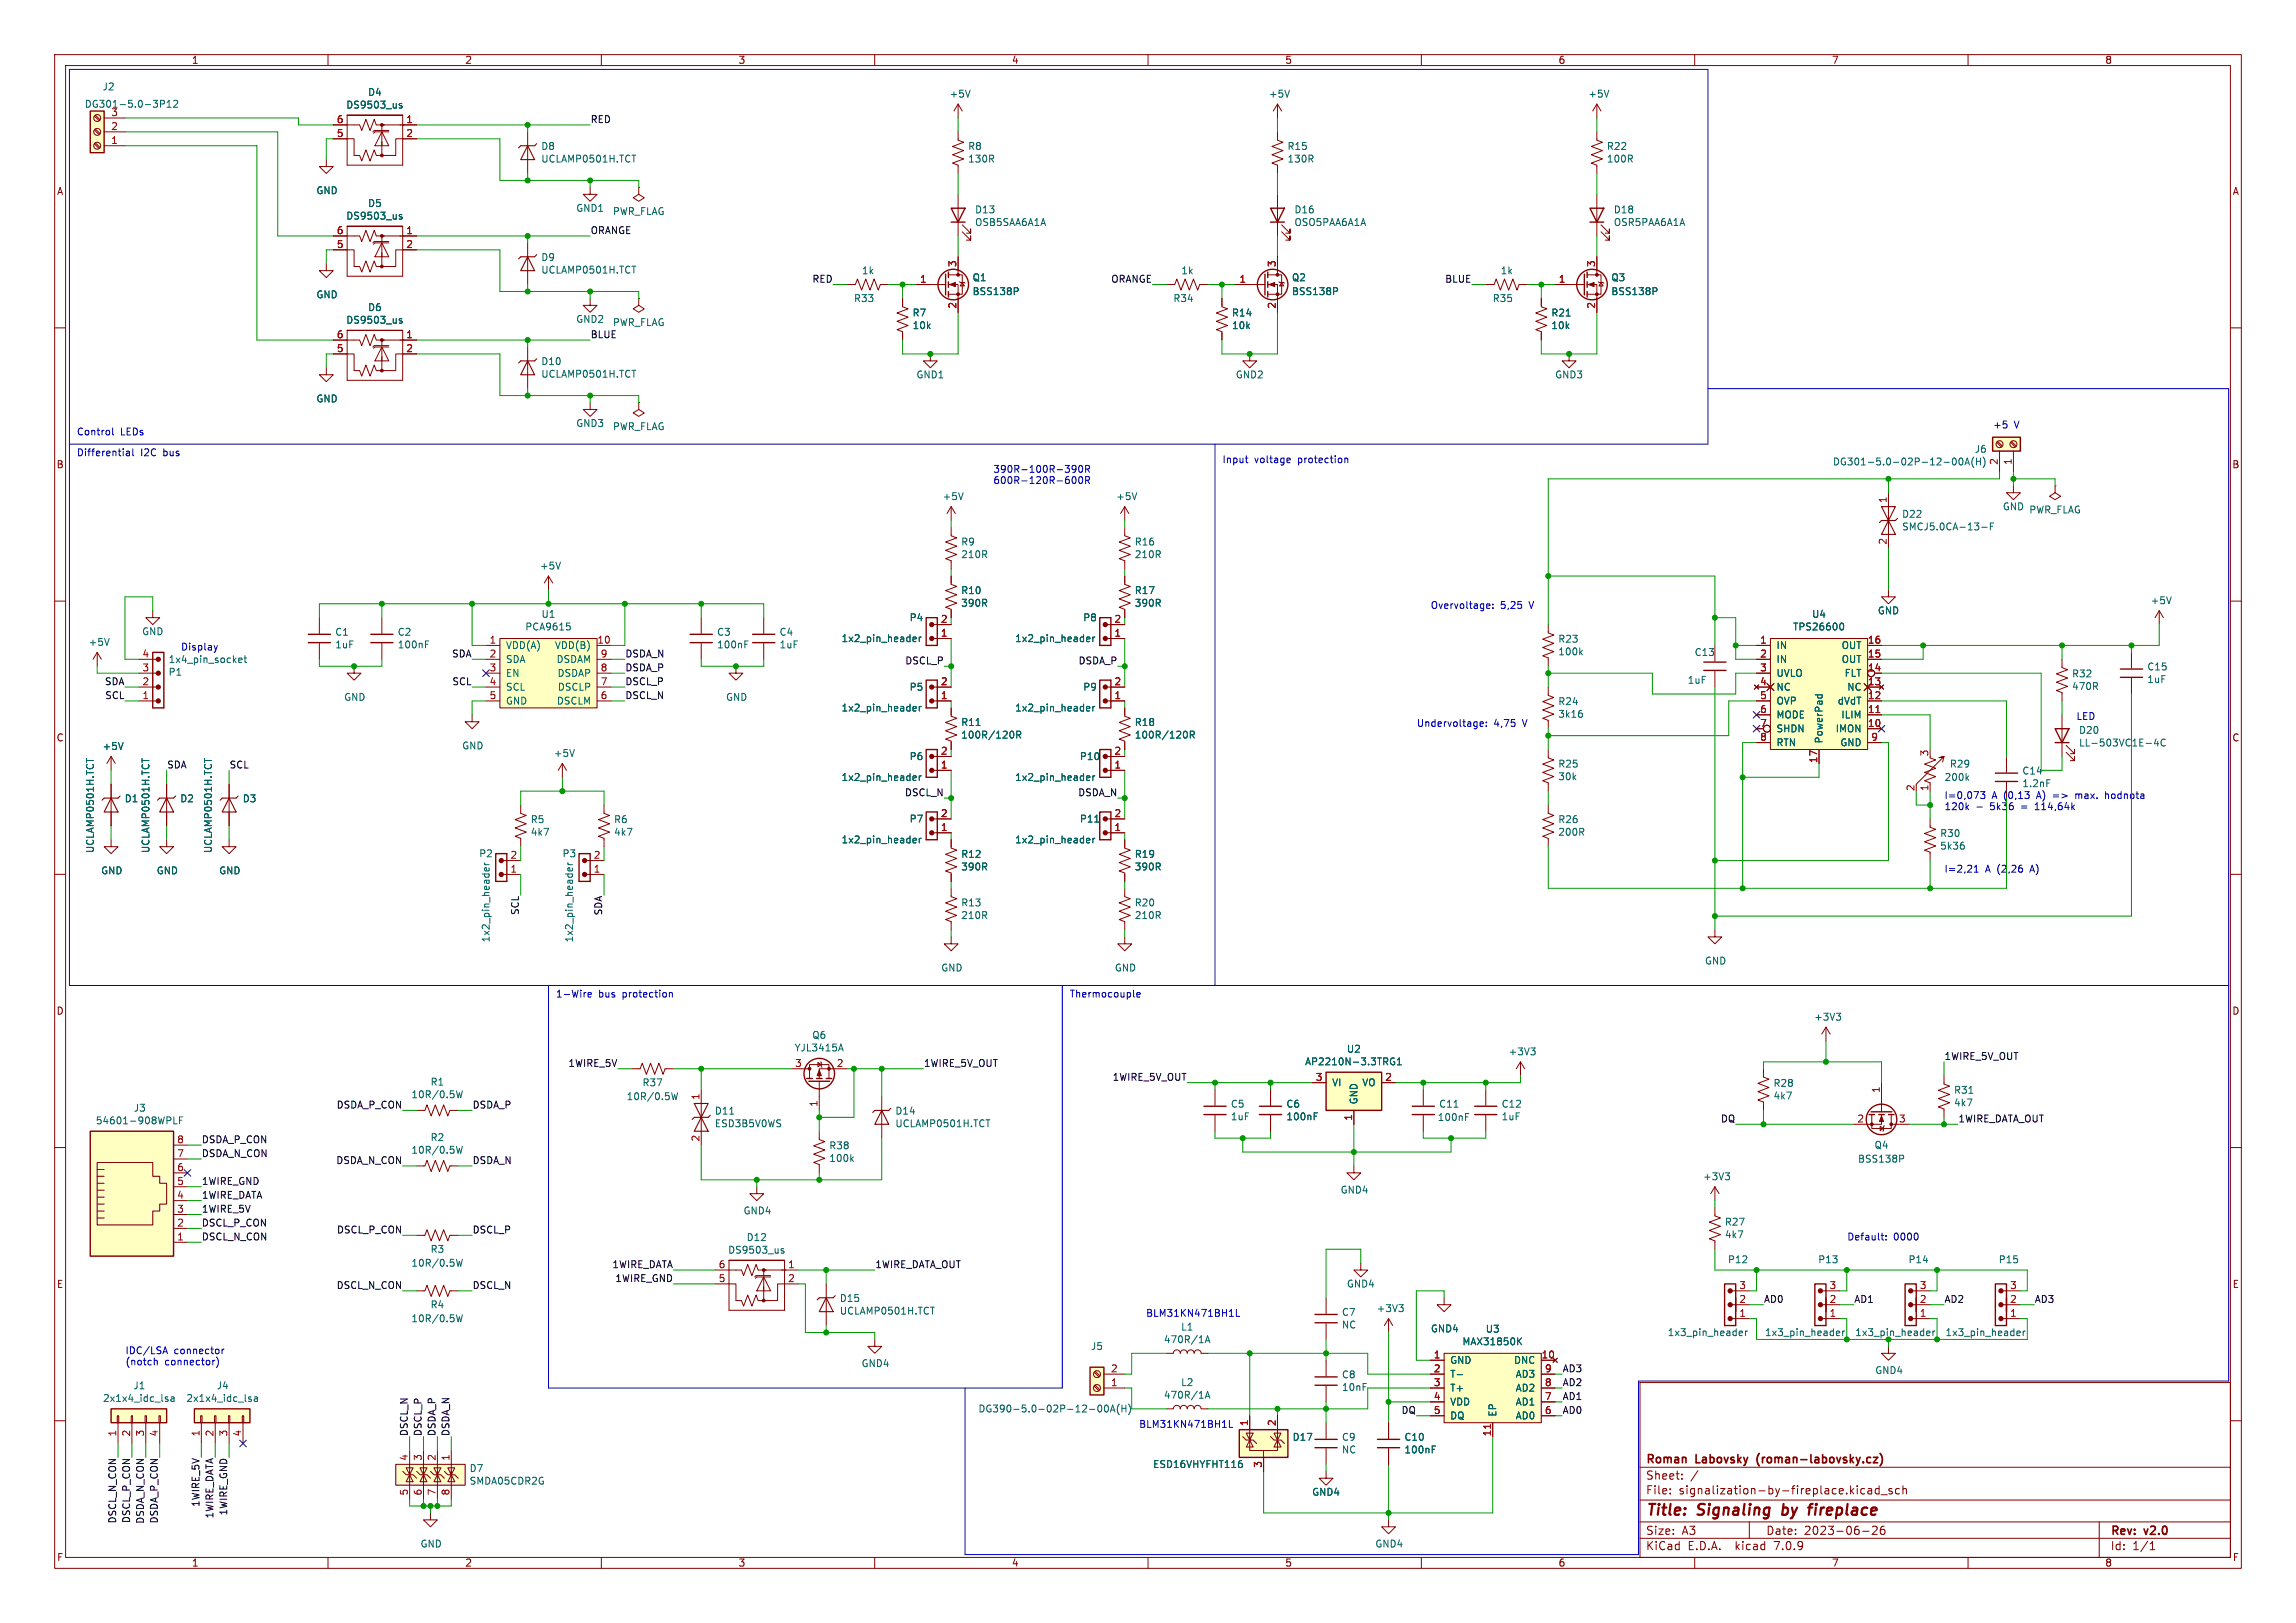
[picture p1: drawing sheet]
<svg xmlns="http://www.w3.org/2000/svg" width="420mm" height="297mm" viewBox="0 0 420 297" stroke-linecap="round" stroke-linejoin="round" font-family="sans-serif">
<defs><g id="words">
<g font-size="2.8" fill="#840000">
<text x="301" y="277.9">Title:</text>
<text x="310.6" y="277.9">Signaling</text>
<text x="326.9" y="277.9">by</text>
<text x="332.5" y="277.9">fireplace</text>
</g>
<g font-size="2.1" fill="#840000">
<text x="301" y="268.2">Roman</text>
<text x="310.3" y="268.2">Labovsky</text>
<text x="322" y="268.2">(roman-labovsky.cz)</text>
<text x="301" y="273.7">File:</text>
<text x="301" y="271">Sheet:</text>
<text x="307.1" y="273.7">signalization-by-fireplace.kicad_sch</text>
<text x="301" y="281.1">Size:</text>
<text x="307.6" y="281.1">A3</text>
<text x="323" y="281.1">Date:</text>
<text x="330" y="281.1">2023-06-26</text>
<text x="386" y="281.3">Rev:</text>
<text x="392.4" y="281.3">v2.0</text>
<text x="301" y="283.9">KiCad</text>
<text x="308.7" y="283.9">E.D.A.</text>
<text x="317.6" y="283.9">kicad</text>
<text x="324.8" y="283.9">7.0.9</text>
<text x="386" y="283.9">Id:</text>
<text x="390.1" y="283.9">1/1</text>
</g>
<g font-size="1.8" fill="#840000">
<text x="35" y="11.9">1</text>
<text x="85" y="11.9">2</text>
<text x="135" y="11.9">3</text>
<text x="185" y="11.9">4</text>
<text x="235" y="11.9">5</text>
<text x="285" y="11.9">6</text>
<text x="335" y="11.9">7</text>
<text x="385" y="11.9">8</text>
<text x="10.3" y="35.9">A</text>
<text x="408.3" y="35.9">A</text>
<text x="10.3" y="85.9">B</text>
<text x="408.2" y="85.9">B</text>
<text x="10.3" y="135.9">C</text>
<text x="408.2" y="135.9">C</text>
<text x="10.3" y="185.9">D</text>
<text x="408.2" y="185.9">D</text>
<text x="10.3" y="235.9">E</text>
<text x="408.3" y="235.9">E</text>
<text x="10.3" y="285.9">F</text>
<text x="35" y="286.9">1</text>
<text x="85" y="286.9">2</text>
<text x="135" y="286.9">3</text>
<text x="185" y="286.9">4</text>
<text x="235" y="286.9">5</text>
<text x="285" y="286.9">6</text>
<text x="335" y="286.9">7</text>
<text x="385" y="286.9">8</text>
<text x="408.3" y="285.9">F</text>
</g>
<g font-size="1.8" fill="#006464">
<text x="18.7" y="16.7">J2</text>
<text x="67.2" y="17.8">D4</text>
<text x="15.4" y="19.9">DG301-5.0-3P12</text>
<text x="20.2" y="21.3">3</text>
<text x="63.2" y="20.1">DS9503_us</text>
<text x="173.6" y="18.1">+5V</text>
<text x="232" y="18.1">+5V</text>
<text x="290.4" y="18.1">+5V</text>
<text x="98.9" y="27.6">D8</text>
<text x="98.9" y="29.9">UCLAMP0501H.TCT</text>
<text x="177" y="27.6">R8</text>
<text x="177" y="29.9">130R</text>
<text x="235.4" y="29.9">130R</text>
<text x="235.4" y="27.6">R15</text>
<text x="293.8" y="27.6">R22</text>
<text x="293.8" y="29.9">100R</text>
<text x="57.8" y="35.7">GND</text>
<text x="63.2" y="40.4">DS9503_us</text>
<text x="67.2" y="38.1">D5</text>
<text x="105.3" y="39">GND1</text>
<text x="112" y="39.5">PWR_FLAG</text>
<text x="178.3" y="39.2">D13</text>
<text x="178.3" y="41.6">OSB5SAA6A1A</text>
<text x="236.7" y="39.2">D16</text>
<text x="236.7" y="41.6">OSO5PAA6A1A</text>
<text x="295.1" y="39.2">D18</text>
<text x="295.1" y="41.6">OSR5PAA6A1A</text>
<text x="98.9" y="48">D9</text>
<text x="98.9" y="50.3">UCLAMP0501H.TCT</text>
<text x="157.6" y="50.4">1k</text>
<text x="177.8" y="51.7">Q1</text>
<text x="216" y="50.4">1k</text>
<text x="236.2" y="51.7">Q2</text>
<text x="274.4" y="50.4">1k</text>
<text x="294.7" y="51.7">Q3</text>
<text x="57.8" y="54.8">GND</text>
<text x="63.2" y="59.4">DS9503_us</text>
<text x="67.2" y="57.1">D6</text>
<text x="105.3" y="59.3">GND2</text>
<text x="112" y="59.9">PWR_FLAG</text>
<text x="156.1" y="55.5">R33</text>
<text x="166.8" y="58.1">R7</text>
<text x="177.8" y="54.2">BSS138P</text>
<text x="214.5" y="55.5">R34</text>
<text x="225.3" y="58.1">R14</text>
<text x="236.2" y="54.2">BSS138P</text>
<text x="273" y="55.5">R35</text>
<text x="283.7" y="58.1">R21</text>
<text x="294.7" y="54.2">BSS138P</text>
<text x="166.8" y="60.4">10k</text>
<text x="225.3" y="60.4">10k</text>
<text x="283.7" y="60.4">10k</text>
<text x="98.9" y="69.3">UCLAMP0501H.TCT</text>
<text x="98.9" y="67">D10</text>
<text x="167.5" y="69.4">GND1</text>
<text x="226" y="69.4">GND2</text>
<text x="284.4" y="69.4">GND3</text>
<text x="57.8" y="73.8">GND</text>
<text x="105.3" y="78.3">GND3</text>
<text x="112" y="78.9">PWR_FLAG</text>
<text x="361.1" y="83.1">J6</text>
<text x="335.2" y="85.4">DG301-5.0-02P-12-00A(H)</text>
<text x="172.3" y="91.7">+5V</text>
<text x="204.1" y="91.7">+5V</text>
<text x="347.8" y="94.9">D22</text>
<text x="366.3" y="93.6">GND</text>
<text x="371.1" y="94.2">PWR_FLAG</text>
<text x="175.7" y="100">R9</text>
<text x="207.5" y="100">R16</text>
<text x="347.8" y="97.3">SMCJ5.0CA-13-F</text>
<text x="98.7" y="104.4">+5V</text>
<text x="175.7" y="102.3">210R</text>
<text x="207.5" y="102.3">210R</text>
<text x="99" y="113.3">U1</text>
<text x="166.3" y="113.9">P4</text>
<text x="175.7" y="111.2">390R</text>
<text x="175.7" y="108.9">R10</text>
<text x="198" y="113.9">P8</text>
<text x="207.5" y="111.2">390R</text>
<text x="207.5" y="108.9">R17</text>
<text x="331.4" y="113.3">U4</text>
<text x="343.4" y="112.6">GND</text>
<text x="393.3" y="110.8">+5V</text>
<text x="16.1" y="118.4">+5V</text>
<text x="25.9" y="116.4">GND</text>
<text x="61.2" y="116.5">C1</text>
<text x="61.2" y="118.8">1uF</text>
<text x="72.7" y="116.5">C2</text>
<text x="72.7" y="118.8">100nF</text>
<text x="92.5" y="119">VDD(A)</text>
<text x="96" y="115.6">PCA9615</text>
<text x="101.4" y="119">VDD(B)</text>
<text x="131.1" y="116.5">C3</text>
<text x="131.1" y="118.8">100nF</text>
<text x="142.5" y="116.5">C4</text>
<text x="142.5" y="118.8">1uF</text>
<text x="153.8" y="117.7">1x2_pin_header</text>
<text x="185.6" y="117.7">1x2_pin_header</text>
<text x="284.9" y="117.8">R23</text>
<text x="324.9" y="119">IN</text>
<text x="327.9" y="115.6">TPS26600</text>
<text x="336.8" y="119">OUT</text>
<text x="30.7" y="123.9">P1</text>
<text x="30.7" y="121.5">1x4_pin_socket</text>
<text x="92.5" y="121.5">SDA</text>
<text x="92.5" y="124.1">EN</text>
<text x="101.7" y="121.5">DSDAM</text>
<text x="101.9" y="124.1">DSDAP</text>
<text x="284.9" y="120.1">100k</text>
<text x="308.6" y="125.3">1uF</text>
<text x="309.9" y="120.2">C13</text>
<text x="324.9" y="121.5">IN</text>
<text x="324.9" y="124.1">UVLO</text>
<text x="336.8" y="121.5">OUT</text>
<text x="337.3" y="124.1">FLT</text>
<text x="378.9" y="124.2">R32</text>
<text x="392.7" y="122.9">C15</text>
<text x="392.7" y="125.2">1uF</text>
<text x="62.9" y="128.4">GND</text>
<text x="92.5" y="126.6">SCL</text>
<text x="92.5" y="129.1">GND</text>
<text x="101.8" y="129.1">DSCLM</text>
<text x="102" y="126.6">DSCLP</text>
<text x="132.7" y="128.4">GND</text>
<text x="153.8" y="130.4">1x2_pin_header</text>
<text x="166.3" y="126.6">P5</text>
<text x="185.6" y="130.4">1x2_pin_header</text>
<text x="198" y="126.6">P9</text>
<text x="284.9" y="129.2">R24</text>
<text x="284.9" y="131.5">3k16</text>
<text x="324.9" y="126.6">NC</text>
<text x="324.9" y="129.1">OVP</text>
<text x="324.9" y="131.7">MODE</text>
<text x="336.1" y="129.1">dVdT</text>
<text x="336.7" y="131.7">ILIM</text>
<text x="337.8" y="126.6">NC</text>
<text x="378.9" y="126.5">470R</text>
<text x="18.7" y="137.4">+5V</text>
<text x="84.5" y="137.3">GND</text>
<text x="175.7" y="135.4">100R/120R</text>
<text x="175.7" y="133">R11</text>
<text x="207.5" y="135.4">100R/120R</text>
<text x="207.5" y="133">R18</text>
<text x="324.9" y="134.2">SHDN</text>
<text x="324.9" y="136.8">RTN</text>
<text x="333.6" y="136.1" transform="rotate(-90 333.6 136.1)">PowerPad</text>
<text x="335.7" y="134.2">IMON</text>
<text x="336.5" y="136.8">GND</text>
<text x="380.2" y="134.5">D20</text>
<text x="380.2" y="136.8">LL-503VC1E-4C</text>
<text x="101.2" y="138.7">+5V</text>
<text x="153.8" y="143.1">1x2_pin_header</text>
<text x="166.3" y="139.3">P6</text>
<text x="185.6" y="143.1">1x2_pin_header</text>
<text x="197.4" y="139.3">P10</text>
<text x="284.9" y="140.7">R25</text>
<text x="284.9" y="143">30k</text>
<text x="355.6" y="143.1">200k</text>
<text x="356.6" y="140.7">R29</text>
<text x="369.8" y="141.9">C14</text>
<text x="22.7" y="147">D1</text>
<text x="32.9" y="147">D2</text>
<text x="44.3" y="147">D3</text>
<text x="97" y="150.8">R5</text>
<text x="97" y="153.1">4k7</text>
<text x="112.2" y="150.8">R6</text>
<text x="112.2" y="153.1">4k7</text>
<text x="153.8" y="154.5">1x2_pin_header</text>
<text x="166.3" y="150.7">P7</text>
<text x="185.6" y="154.5">1x2_pin_header</text>
<text x="197.4" y="150.7">P11</text>
<text x="284.9" y="150.8">R26</text>
<text x="284.9" y="153.1">200R</text>
<text x="354.8" y="153.4">R30</text>
<text x="354.8" y="155.7">5k36</text>
<text x="17.4" y="156.2" transform="rotate(-90 17.4 156.2)">UCLAMP0501H.TCT</text>
<text x="18.4" y="160.2">GND</text>
<text x="27.5" y="156.2" transform="rotate(-90 27.5 156.2)">UCLAMP0501H.TCT</text>
<text x="28.6" y="160.2">GND</text>
<text x="39" y="156.2" transform="rotate(-90 39 156.2)">UCLAMP0501H.TCT</text>
<text x="40" y="160.2">GND</text>
<text x="87.6" y="157.1">P2</text>
<text x="102.8" y="157.1">P3</text>
<text x="175.7" y="159.5">390R</text>
<text x="175.7" y="157.2">R12</text>
<text x="207.5" y="159.5">390R</text>
<text x="207.5" y="157.2">R19</text>
<text x="175.7" y="166.1">R13</text>
<text x="207.5" y="166.1">R20</text>
<text x="89.8" y="172.5" transform="rotate(-90 89.8 172.5)">1x2_pin_header</text>
<text x="105" y="172.5" transform="rotate(-90 105 172.5)">1x2_pin_header</text>
<text x="175.7" y="168.4">210R</text>
<text x="207.5" y="168.4">210R</text>
<text x="172.1" y="178">GND</text>
<text x="203.8" y="178">GND</text>
<text x="311.8" y="176.7">GND</text>
<text x="148.5" y="190.3">Q6</text>
<text x="331.7" y="187">+3V3</text>
<text x="145.3" y="192.6">YJL3415A</text>
<text x="238.6" y="195.1">AP2210N-3.3TRG1</text>
<text x="246.3" y="192.8">U2</text>
<text x="275.9" y="193.3">+3V3</text>
<text x="24.4" y="203.6">J3</text>
<text x="75.2" y="201.2">10R/0.5W</text>
<text x="78.7" y="198.9">R1</text>
<text x="114.5" y="201.5">10R/0.5W</text>
<text x="117.4" y="199">R37</text>
<text x="225.1" y="202.9">C5</text>
<text x="235.2" y="202.9">C6</text>
<text x="243.6" y="199">VI</text>
<text x="248.5" y="202.2" transform="rotate(-90 248.5 202.2)">GND</text>
<text x="249.1" y="199">VO</text>
<text x="263.2" y="202.9">C11</text>
<text x="274.6" y="202.9">C12</text>
<text x="324.3" y="199.1">R28</text>
<text x="324.3" y="201.4">4k7</text>
<text x="357.3" y="200.4">R31</text>
<text x="357.3" y="202.7">4k7</text>
<text x="17.4" y="205.9">54601-908WPLF</text>
<text x="78.7" y="209">R2</text>
<text x="130.7" y="206.5">ESD3B5V0WS</text>
<text x="130.7" y="204.2">D11</text>
<text x="163.7" y="206.5">UCLAMP0501H.TCT</text>
<text x="163.7" y="204.2">D14</text>
<text x="225.1" y="205.2">1uF</text>
<text x="235.2" y="205.2">100nF</text>
<text x="262.9" y="205.3">100nF</text>
<text x="274.6" y="205.2">1uF</text>
<text x="75.2" y="211.3">10R/0.5W</text>
<text x="151.6" y="210.5">R38</text>
<text x="151.6" y="212.8">100k</text>
<text x="339.8" y="213">BSS138P</text>
<text x="342.8" y="210.4">Q4</text>
<text x="245.1" y="218.6">GND4</text>
<text x="311.4" y="216.2">+3V3</text>
<text x="135.9" y="222.4">GND4</text>
<text x="136.5" y="227.3">D12</text>
<text x="315.4" y="224.5">R27</text>
<text x="315.4" y="226.8">4k7</text>
<text x="75.2" y="232">10R/0.5W</text>
<text x="78.7" y="229.5">R3</text>
<text x="133.1" y="229.6">DS9503_us</text>
<text x="316" y="231.4">P12</text>
<text x="332.5" y="231.4">P13</text>
<text x="349" y="231.4">P14</text>
<text x="365.5" y="231.4">P15</text>
<text x="78.7" y="239.6">R4</text>
<text x="153.5" y="238.5">D15</text>
<text x="246.3" y="235.8">GND4</text>
<text x="75.2" y="242.2">10R/0.5W</text>
<text x="153.5" y="240.8">UCLAMP0501H.TCT</text>
<text x="212.8" y="246">470R/1A</text>
<text x="215.9" y="243.7">L1</text>
<text x="245.4" y="241">C7</text>
<text x="245.4" y="243.3">NC</text>
<text x="251.7" y="240.3">+3V3</text>
<text x="261.6" y="244">GND4</text>
<text x="271.7" y="244.1">U3</text>
<text x="305" y="244.7">1x3_pin_header</text>
<text x="322.8" y="244.7">1x3_pin_header</text>
<text x="355.8" y="244.7">1x3_pin_header</text>
<text x="157.5" y="250.4">GND4</text>
<text x="199.5" y="247.2">J5</text>
<text x="265.2" y="249.8">GND</text>
<text x="267.4" y="246.4">MAX31850K</text>
<text x="276.8" y="249.8">DNC</text>
<text x="342.9" y="251.6">GND4</text>
<text x="18.7" y="256.7">2x1x4_idc_lsa</text>
<text x="24.3" y="254.4">J1</text>
<text x="34" y="256.7">2x1x4_idc_lsa</text>
<text x="39.6" y="254.4">J4</text>
<text x="212.8" y="256.2">470R/1A</text>
<text x="215.9" y="253.8">L2</text>
<text x="245.4" y="252.4">C8</text>
<text x="245.4" y="254.7">10nF</text>
<text x="265.2" y="252.3">T-</text>
<text x="265.2" y="254.9">T+</text>
<text x="265.2" y="257.4">VDD</text>
<text x="277.2" y="257.4">AD1</text>
<text x="277.2" y="254.9">AD2</text>
<text x="277.2" y="252.3">AD3</text>
<text x="178.9" y="258.7">DG390-5.0-02P-12-00A(H)</text>
<text x="236.4" y="263.9">D17</text>
<text x="245.4" y="263.9">C9</text>
<text x="256.8" y="263.9">C10</text>
<text x="265.2" y="259.9">DQ</text>
<text x="273.9" y="259.3" transform="rotate(-90 273.9 259.3)">EP</text>
<text x="277.2" y="259.9">AD0</text>
<text x="85.8" y="269.6">D7</text>
<text x="210.8" y="268.8">ESD16VHYFHT116</text>
<text x="245.4" y="266.2">NC</text>
<text x="256.8" y="266.2">100nF</text>
<text x="85.8" y="271.9">SMDA05CDR2G</text>
<text x="239.9" y="273.9">GND4</text>
<text x="76.8" y="283.4">GND</text>
<text x="251.5" y="283.4">GND4</text>
</g>
<g font-size="1.8" fill="#a90000">
<text x="20.2" y="23.9">2</text>
<text x="61.5" y="22.6">6</text>
<text x="74.2" y="22.6">1</text>
<text x="20.2" y="26.4">1</text>
<text x="61.5" y="25.1">5</text>
<text x="74.2" y="25.1">2</text>
<text x="61.5" y="45.5">5</text>
<text x="61.5" y="42.9">6</text>
<text x="74.2" y="42.9">1</text>
<text x="74.2" y="45.5">2</text>
<text x="168.2" y="51.8">1</text>
<text x="175" y="49" transform="rotate(-90 175 49)">3</text>
<text x="226.6" y="51.8">1</text>
<text x="233.4" y="49" transform="rotate(-90 233.4 49)">3</text>
<text x="285" y="51.8">1</text>
<text x="291.8" y="49" transform="rotate(-90 291.8 49)">3</text>
<text x="175" y="56.6" transform="rotate(-90 175 56.6)">2</text>
<text x="233.4" y="56.6" transform="rotate(-90 233.4 56.6)">2</text>
<text x="291.8" y="56.6" transform="rotate(-90 291.8 56.6)">2</text>
<text x="61.5" y="64.5">5</text>
<text x="61.5" y="62">6</text>
<text x="74.2" y="62">1</text>
<text x="74.2" y="64.5">2</text>
<text x="365.5" y="85.2" transform="rotate(-90 365.5 85.2)">2</text>
<text x="368" y="85.2" transform="rotate(-90 368 85.2)">1</text>
<text x="345.2" y="92.1" transform="rotate(-90 345.2 92.1)">1</text>
<text x="345.2" y="99.8" transform="rotate(-90 345.2 99.8)">2</text>
<text x="89.5" y="117.9">1</text>
<text x="109.2" y="117.9">10</text>
<text x="172" y="116.6">1</text>
<text x="172" y="114">2</text>
<text x="203.8" y="116.6">1</text>
<text x="203.8" y="114">2</text>
<text x="321.9" y="117.9">1</text>
<text x="341.6" y="117.9">16</text>
<text x="26" y="125.5">2</text>
<text x="26" y="122.9">3</text>
<text x="26" y="120.4">4</text>
<text x="89.5" y="120.4">2</text>
<text x="89.5" y="122.9">3</text>
<text x="89.5" y="125.5">4</text>
<text x="109.8" y="125.5">7</text>
<text x="109.8" y="122.9">8</text>
<text x="109.8" y="120.4">9</text>
<text x="172" y="125.5">2</text>
<text x="203.8" y="125.5">2</text>
<text x="321.9" y="120.4">2</text>
<text x="321.9" y="122.9">3</text>
<text x="321.9" y="125.5">4</text>
<text x="341.6" y="125.5">13</text>
<text x="341.6" y="122.9">14</text>
<text x="341.6" y="120.4">15</text>
<text x="26" y="128">1</text>
<text x="89.5" y="128">5</text>
<text x="109.8" y="128">6</text>
<text x="172" y="128">1</text>
<text x="203.8" y="128">1</text>
<text x="321.9" y="128">5</text>
<text x="321.9" y="130.6">6</text>
<text x="341.6" y="130.6">11</text>
<text x="341.6" y="128">12</text>
<text x="321.9" y="133.1">7</text>
<text x="321.9" y="135.6">8</text>
<text x="341.6" y="133.1">10</text>
<text x="342.2" y="135.6">9</text>
<text x="172" y="140.7">1</text>
<text x="172" y="138.2">2</text>
<text x="203.8" y="140.7">1</text>
<text x="203.8" y="138.2">2</text>
<text x="332.5" y="139.7" transform="rotate(-90 332.5 139.7)">17</text>
<text x="352.8" y="138.5" transform="rotate(-90 352.8 138.5)">3</text>
<text x="172" y="149.6">2</text>
<text x="203.8" y="149.6">2</text>
<text x="350.3" y="144.9" transform="rotate(-90 350.3 144.9)">2</text>
<text x="352.8" y="144.9" transform="rotate(-90 352.8 144.9)">1</text>
<text x="172" y="152.1">1</text>
<text x="203.8" y="152.1">1</text>
<text x="93.3" y="159.8">1</text>
<text x="93.3" y="157.2">2</text>
<text x="108.5" y="159.8">1</text>
<text x="108.5" y="157.2">2</text>
<text x="145.3" y="195.3">3</text>
<text x="153" y="195.3">2</text>
<text x="240.6" y="197.9">3</text>
<text x="253.3" y="197.9">2</text>
<text x="128" y="201.4" transform="rotate(-90 128 201.4)">1</text>
<text x="149.6" y="202.6" transform="rotate(-90 149.6 202.6)">1</text>
<text x="343.9" y="200.1" transform="rotate(-90 343.9 200.1)">1</text>
<text x="32.3" y="209.3">8</text>
<text x="128" y="209" transform="rotate(-90 128 209)">2</text>
<text x="247.4" y="205.2" transform="rotate(-90 247.4 205.2)">1</text>
<text x="339.7" y="205.5">2</text>
<text x="347.3" y="205.5">3</text>
<text x="32.3" y="214.4">6</text>
<text x="32.3" y="211.8">7</text>
<text x="32.3" y="222">3</text>
<text x="32.3" y="219.5">4</text>
<text x="32.3" y="216.9">5</text>
<text x="32.3" y="227.1">1</text>
<text x="32.3" y="224.5">2</text>
<text x="131.4" y="232.2">6</text>
<text x="144.1" y="232.2">1</text>
<text x="131.4" y="234.7">5</text>
<text x="144.1" y="234.7">2</text>
<text x="318.1" y="238.5">2</text>
<text x="318.1" y="236">3</text>
<text x="334.6" y="238.5">2</text>
<text x="334.6" y="236">3</text>
<text x="351.1" y="238.5">2</text>
<text x="351.1" y="236">3</text>
<text x="367.6" y="238.5">2</text>
<text x="367.6" y="236">3</text>
<text x="318.1" y="241">1</text>
<text x="334.6" y="241">1</text>
<text x="351.1" y="241">1</text>
<text x="367.6" y="241">1</text>
<text x="203.1" y="251.2">2</text>
<text x="262.2" y="248.7">1</text>
<text x="262.2" y="251.2">2</text>
<text x="281.9" y="248.7">10</text>
<text x="282.5" y="251.2">9</text>
<text x="203.1" y="253.7">1</text>
<text x="262.2" y="253.7">3</text>
<text x="262.2" y="256.3">4</text>
<text x="282.5" y="256.3">7</text>
<text x="282.5" y="253.7">8</text>
<text x="21.3" y="263" transform="rotate(-90 21.3 263)">1</text>
<text x="23.9" y="263" transform="rotate(-90 23.9 263)">2</text>
<text x="26.4" y="263" transform="rotate(-90 26.4 263)">3</text>
<text x="29" y="263" transform="rotate(-90 29 263)">4</text>
<text x="36.6" y="263" transform="rotate(-90 36.6 263)">1</text>
<text x="39.1" y="263" transform="rotate(-90 39.1 263)">2</text>
<text x="41.7" y="263" transform="rotate(-90 41.7 263)">3</text>
<text x="44.2" y="263" transform="rotate(-90 44.2 263)">4</text>
<text x="228.3" y="261.1" transform="rotate(-90 228.3 261.1)">1</text>
<text x="233.4" y="261.1" transform="rotate(-90 233.4 261.1)">2</text>
<text x="262.2" y="258.8">5</text>
<text x="272.8" y="262.9" transform="rotate(-90 272.8 262.9)">11</text>
<text x="282.5" y="258.8">6</text>
<text x="74.7" y="267.4" transform="rotate(-90 74.7 267.4)">4</text>
<text x="77.2" y="267.4" transform="rotate(-90 77.2 267.4)">3</text>
<text x="79.8" y="267.4" transform="rotate(-90 79.8 267.4)">2</text>
<text x="82.3" y="267.4" transform="rotate(-90 82.3 267.4)">1</text>
<text x="230.9" y="268.7" transform="rotate(-90 230.9 268.7)">3</text>
<text x="74.7" y="273.8" transform="rotate(-90 74.7 273.8)">5</text>
<text x="77.2" y="273.8" transform="rotate(-90 77.2 273.8)">6</text>
<text x="79.8" y="273.8" transform="rotate(-90 79.8 273.8)">7</text>
<text x="82.3" y="273.8" transform="rotate(-90 82.3 273.8)">8</text>
</g>
<g font-size="1.8" fill="#0f0f0f">
<text x="107.9" y="22.6">RED</text>
<text x="107.9" y="42.9">ORANGE</text>
<text x="148.5" y="51.8">RED</text>
<text x="203.2" y="51.8">ORANGE</text>
<text x="264.3" y="51.8">BLUE</text>
<text x="107.9" y="62">BLUE</text>
<text x="19.1" y="125.5">SDA</text>
<text x="82.6" y="120.4">SDA</text>
<text x="82.6" y="125.5">SCL</text>
<text x="114.3" y="125.5">DSCL_P</text>
<text x="114.3" y="122.9">DSDA_P</text>
<text x="114.3" y="120.4">DSDA_N</text>
<text x="165.5" y="121.7">DSCL_P</text>
<text x="197.2" y="121.7">DSDA_P</text>
<text x="19.1" y="128">SCL</text>
<text x="114.3" y="128">DSCL_N</text>
<text x="30.5" y="140.7">SDA</text>
<text x="41.9" y="140.7">SCL</text>
<text x="165.4" y="145.8">DSCL_N</text>
<text x="197.1" y="145.8">DSDA_N</text>
<text x="95" y="167.5" transform="rotate(-90 95 167.5)">SCL</text>
<text x="110.2" y="167.6" transform="rotate(-90 110.2 167.6)">SDA</text>
<text x="103.9" y="195.3">1WIRE_5V</text>
<text x="168.9" y="195.3">1WIRE_5V_OUT</text>
<text x="203.4" y="197.9">1WIRE_5V_OUT</text>
<text x="355.6" y="194">1WIRE_5V_OUT</text>
<text x="61.5" y="202.9">DSDA_P_CON</text>
<text x="86.4" y="202.9">DSDA_P</text>
<text x="36.8" y="209.3">DSDA_P_CON</text>
<text x="314.7" y="205.5">DQ</text>
<text x="358.1" y="205.5">1WIRE_DATA_OUT</text>
<text x="36.8" y="211.8">DSDA_N_CON</text>
<text x="61.4" y="213.1">DSDA_N_CON</text>
<text x="86.4" y="213.1">DSDA_N</text>
<text x="36.8" y="219.4">1WIRE_DATA</text>
<text x="36.8" y="216.9">1WIRE_GND</text>
<text x="36.8" y="222">1WIRE_5V</text>
<text x="36.8" y="227.1">DSCL_N_CON</text>
<text x="36.8" y="224.5">DSCL_P_CON</text>
<text x="61.5" y="225.8">DSCL_P_CON</text>
<text x="86.4" y="225.8">DSCL_P</text>
<text x="111.9" y="232.1">1WIRE_DATA</text>
<text x="160" y="232.1">1WIRE_DATA_OUT</text>
<text x="61.5" y="236">DSCL_N_CON</text>
<text x="86.4" y="236">DSCL_N</text>
<text x="112.5" y="234.7">1WIRE_GND</text>
<text x="322.6" y="238.5">AD0</text>
<text x="339.1" y="238.5">AD1</text>
<text x="355.6" y="238.5">AD2</text>
<text x="372.1" y="238.5">AD3</text>
<text x="285.8" y="251.2">AD3</text>
<text x="285.8" y="253.7">AD2</text>
<text x="285.8" y="256.3">AD1</text>
<text x="74.7" y="262.9" transform="rotate(-90 74.7 262.9)">DSCL_N</text>
<text x="77.2" y="262.9" transform="rotate(-90 77.2 262.9)">DSCL_P</text>
<text x="79.7" y="262.9" transform="rotate(-90 79.7 262.9)">DSDA_P</text>
<text x="82.3" y="262.9" transform="rotate(-90 82.3 262.9)">DSDA_N</text>
<text x="256.3" y="258.8">DQ</text>
<text x="285.8" y="258.8">AD0</text>
<text x="36.6" y="275.9" transform="rotate(-90 36.6 275.9)">1WIRE_5V</text>
<text x="21.3" y="278.9" transform="rotate(-90 21.3 278.9)">DSCL_N_CON</text>
<text x="23.9" y="278.8" transform="rotate(-90 23.9 278.8)">DSCL_P_CON</text>
<text x="26.4" y="278.9" transform="rotate(-90 26.4 278.9)">DSDA_N_CON</text>
<text x="28.9" y="278.9" transform="rotate(-90 28.9 278.9)">DSDA_P_CON</text>
<text x="39.1" y="278" transform="rotate(-90 39.1 278)">1WIRE_DATA</text>
<text x="41.6" y="277.4" transform="rotate(-90 41.6 277.4)">1WIRE_GND</text>
</g>
<g font-size="1.8" fill="#0000c2">
<text x="14" y="83.6">Differential</text>
<text x="14" y="79.8">Control</text>
<text x="22" y="79.8">LEDs</text>
<text x="25.7" y="83.6">I2C</text>
<text x="30" y="83.6">bus</text>
<text x="364.5" y="78.5">+5</text>
<text x="368.4" y="78.5">V</text>
<text x="181.6" y="86.6">390R-100R-390R</text>
<text x="181.6" y="88.7">600R-120R-600R</text>
<text x="223.5" y="84.8">Input</text>
<text x="229.5" y="84.8">voltage</text>
<text x="237.5" y="84.8">protection</text>
<text x="261.6" y="111.5">Overvoltage:</text>
<text x="274.5" y="111.5">5,25</text>
<text x="279.9" y="111.5">V</text>
<text x="33" y="119.1">Display</text>
<text x="379.7" y="131.8">LED</text>
<text x="259.1" y="133.1">Undervoltage:</text>
<text x="273.3" y="133.1">4,75</text>
<text x="278.7" y="133.1">V</text>
<text x="355.6" y="146.3">I=0,073</text>
<text x="355.6" y="148.3">120k</text>
<text x="364.2" y="148.3">5k36</text>
<text x="364.4" y="146.3">A (0,13</text>
<text x="369.8" y="144.2">1.2nF</text>
<text x="370" y="148.3">=</text>
<text x="372.7" y="148.3">114,64k</text>
<text x="372.9" y="146.3">A)</text>
<text x="376" y="146.3">=&gt;</text>
<text x="380.3" y="146.3">max.</text>
<text x="386" y="146.3">hodnota</text>
<text x="355.6" y="159.8">I=2,21</text>
<text x="363.2" y="159.8">A (2,26</text>
<text x="371.7" y="159.8">A)</text>
<text x="101.6" y="182.6">1-Wire</text>
<text x="109.5" y="182.6">bus</text>
<text x="114" y="182.6">protection</text>
<text x="195.6" y="182.6">Thermocouple</text>
<text x="337.8" y="227.1">Default:</text>
<text x="346.4" y="227.1">0000</text>
<text x="209.5" y="241.1">BLM31KN471BH1L</text>
<text x="22.9" y="247.9">IDC/LSA</text>
<text x="22.9" y="249.9">(notch</text>
<text x="30.1" y="249.9">connector)</text>
<text x="31.8" y="247.9">connector</text>
<text x="208.3" y="261.4">BLM31KN471BH1L</text>
</g>
<text font-size="1.8" fill="#009600" x="339.3" y="244.7">1x3_pin_header</text>
</g></defs>
<g fill="none" stroke="#840000" stroke-width=".18">
<path d="M10 10h400v277h-400zM12 12h396v273h-396zM60 10v2M110 10v2M160 10v2M175.3 19.1v2.5M175.3 19.1l-.8 1.2M175.3 19.1l.7 1.2M210 10v2M233.7 19.1v2.5M233.7 19.1l-.8 1.2M233.7 19.1l.7 1.2"/>
<path d="M260 10v2M292.1 19.1l-.8 1.2M292.1 19.1v2.5M292.1 19.1l.8 1.2M310 10v2M360 10v2M17.3 21.3l.8 .8M17.3 23.8l.8 .8M17.3 26.3l.8 .9M17.4 21.1l.9 .8M17.4 23.6l.9 .9M17.4 26.2l.9 .8"/>
<path d="M19 24.1h3.9M19 26.7h3.9M19 21.6h3.9M59.7 29.2v1.3h1.3l-1.3 1.3-1.3-1.3h1.3M61 25.4h3.8v3h1l.4 1.1 .7-2.1 .8 2.1 .8-2.1 .3 1h1v-2.5M61 22.9h4.8l.4 1 .7-2.1 .8 2.1 .8-2.1 .3 1.1h7.4M63.5 21.1h10.2zM63.5 21.1v9.1h10.2v-9.1M69.8 24.1l1.3 2.6h-2.5zM69.8 22.9v1M69.8 24.1v2.6M71.1 23.9h-2.6l-.3 .2"/>
<path d="M71.1 24.1h-2.5l-.3 .3M76.2 25.4h-3.8v3h-2.6M96.5 24.1v7.7M107.9 34.3v1.3h1.3l-1.3 1.2-1.2-1.2h1.2M116.8 34.3v1.3l1.1 .6-1.1 .6-1-.6 1-.6M116.8 34.3h.1M175.3 24.1v1.6l1 .3-2.1 .8 2.1 .8-2.1 .7 2.1 .8-2.1 .7 1.1 .4v1.6M175.3 35.6v7.6M233.7 24.1v1.6l1 .3-2 .8 2 .8-2 .7 2 .8-2 .7 1 .4v1.6M233.7 35.6v7.6M292.1 24.1v1.6l1 .3-2 .8 2 .8-2 .7 2 .8-2 .7 1 .4v1.6M292.1 35.6v7.6"/>
<path d="M10 60h2M59.7 48.3v1.2h1.3l-1.3 1.3-1.3-1.3h1.3M61 45.7h3.8v3.1h1l.4 1 .7-2 .8 2 .8-2 .3 1h1v-2.6M61 43.2h4.8l.4 1 .7-2 .8 2 .8-2 .3 1h7.4M63.5 41.4h10.2zM63.5 41.4v9.1h10.2v-9.1M69.8 44.5l1.3 2.5h-2.5zM69.8 43.2v1M69.8 44.5v2.5M71.1 44.2h-2.6l-.3 .3M71.1 44.5h-2.5l-.3 .2M76.2 45.7h-3.8v3.1h-2.6"/>
<path d="M96.5 44.5v7.6M107.9 54.6v1.3h1.3l-1.3 1.3-1.2-1.3h1.2M116.8 54.6v1.3l1.1 .6-1.1 .7-1-.7 1-.6M116.8 54.6h.1M154.9 52.1h1.6l.3-1 .8 2 .8-2 .7 2 .8-2 .8 2 .3-1h1.6M165.1 54.6v1.5l1 .4-2 .8 2 .7-2 .8 2 .8-2 .7 1 .4v1.5M167.6 52.1h5.4M173.5 52.1h1.8v5.1M173.5 50.3h2.5v3.5h-2.5M175.3 47v3.3M175.5 51.6l.1 .1h.8l.1 .1M176 42.4l1.5 1.5v-.7v.7h-.7"/>
<path d="M176 41.1l1.5 1.6v-.8v.8h-.7M176 51.7l.4 .6h-.8zM213.4 52.1h1.5l.4-1 .7 2 .8-2 .8 2 .7-2 .8 2 .4-1h1.5M223.5 54.6v1.5l1 .4-2 .8 2 .7-2 .8 2 .8-2 .7 1 .4v1.5M226.1 52.1h5.3M231.9 52.1h1.8v5.1M231.9 50.3h2.5v3.5h-2.5M233.7 47v3.3M233.9 51.6l.2 .1h.7l.1 .1M234.4 42.4l1.6 1.5v-.7v.7h-.8M234.4 41.1l1.6 1.6v-.8v.8h-.8M234.4 51.7l.4 .6h-.7z"/>
<path d="M271.8 52.1h1.5l.4-1 .7 2 .8-2 .8 2 .7-2 .8 2 .4-1h1.5M281.9 54.6v1.5l1.1 .4-2.1 .8 2.1 .7-2.1 .8 2.1 .8-2.1 .7 1 .4v1.5M284.5 52.1h5.3M290.3 52.1h1.8v5.1M290.3 50.3h2.6v3.5h-2.6M292.1 47v3.3M292.4 51.6l.1 .1h.7l.2 .1M292.9 42.4l1.5 1.5v-.7v.7h-.8M292.9 41.1l1.5 1.6v-.8v.8h-.8M292.9 51.7l.3 .6h-.7zM408 60h2M59.7 67.3v1.3h1.3l-1.3 1.3-1.3-1.3h1.3"/>
<path d="M61 64.8h3.8v3h1l.4 1 .7-2 .8 2 .8-2 .3 1h1v-2.5M61 62.2h4.8l.4 1 .7-2 .8 2 .8-2 .3 1h7.4M63.5 60.5h10.2zM63.5 60.5v9.1h10.2v-9.1M69.8 63.5l1.3 2.5h-2.5zM69.8 62.2v1M69.8 63.5v2.5M71.1 63.2h-2.6l-.3 .3M71.1 63.5h-2.5l-.3 .3M76.2 64.8h-3.8v3h-2.6M96.5 63.5v7.6M107.9 73.7v1.2h1.3l-1.3 1.3-1.2-1.3h1.2"/>
<path d="M116.8 73.7v1.2l1.1 .7-1.1 .6-1-.6 1-.7M116.8 73.7h.1M170.2 64.8v1.2h1.2l-1.2 1.3-1.3-1.3h1.3M228.6 64.8v1.2h1.3l-1.3 1.3-1.3-1.3h1.3M287 64.8v1.2h1.3l-1.3 1.3-1.3-1.3h1.3M174 96.5v1.5l1 .4-2 .8 2 .7-2 .8 2 .8-2 .7 1 .4v1.5M174 92.7v2.6M174 92.7l-.8 1.3M174 92.7l.8 1.3M205.7 96.5v1.5l1.1 .4-2.1 .8 2.1 .7-2.1 .8 2.1 .8-2.1 .7 1 .4v1.5M205.7 92.7v2.6M205.7 92.7l-.7 1.3"/>
<path d="M205.7 92.7l.8 1.3M345.4 90.2v10.1M365.3 80.9l.8 .9M365.4 80.8l.9 .8M365.8 82.6v3.8M367.8 80.9l.8 .9M368 80.8l.8 .8M368.3 88.9v1.3h1.3l-1.3 1.2-1.3-1.2h1.3M368.3 82.6v3.8M375.9 88.9v1.3l1 .6-1 .6-1-.6 1-.6M375.9 88.9h.1M10 110h2"/>
<path d="M17.8 119.4l-.8 1.3M17.8 119.4v2.5M17.8 119.4l.7 1.3M27.9 111.8v1.2h1.3l-1.3 1.3-1.2-1.3h1.2M58.4 113v2.9M58.4 117.8v2.9M69.8 113v2.9M69.8 117.8v2.9M88.9 118.1h2.5M91.4 116.8h17.8v12.7h-17.8zM100.3 105.4l-.7 1.3M100.3 105.4v2.6"/>
<path d="M100.3 105.4l.8 1.3M109.2 118.1h2.6M128.3 113v2.9M128.3 117.8v2.9M139.7 113v2.9M139.7 117.8v2.9M170.4 116.8h3.6M170.4 114.3h3.6M174 105.4v1.5l1 .4-2 .8 2 .7-2 .8 2 .8-2 .7 1 .4v1.5M202.2 116.8h3.5M202.2 114.3h3.5M205.7 105.4v1.5l1.1 .4-2.1 .8 2.1 .7-2.1 .8 2.1 .8-2.1 .7 1 .4v1.5"/>
<path d="M283.2 114.3v1.5l1 .4-2 .8 2 .7-2 .8 2 .8-2 .7 1 .4v1.5M313.7 118.1v2.9M321.3 118.1h2.5M323.8 116.8h17.8v20.4h-17.8zM341.6 118.1h2.6M345.4 108v1.2h1.3l-1.3 1.3-1.2-1.3h1.2M389.9 119.4v2.9M395 111.8l-.8 1.2M395 111.8v2.5M395 111.8l.7 1.2M408 110h2M20.3 138.4l-.7 1.3"/>
<path d="M20.3 138.4v2.6M20.3 138.4l.8 1.3M25.4 128.3h3.6M25.4 125.7h3.6M25.4 120.7h3.6M25.4 123.2h3.6M64.8 121.9v1.3h1.2l-1.2 1.3-1.3-1.3h1.3M86.4 130.8v1.3h1.2l-1.2 1.3-1.3-1.3h1.3M88.9 128.3h2.5M88.9 125.7h2.5M88.9 120.7h2.5M88.9 123.2h2.5"/>
<path d="M102.9 139.7l-.8 1.3M102.9 139.7v2.5M102.9 139.7l.7 1.3M109.2 128.3h2.6M109.2 125.7h2.6M109.2 120.7h2.6M109.2 123.2h2.6M134.6 121.9v1.3h1.3l-1.3 1.3-1.3-1.3h1.3M170.4 128.3h3.6M170.4 125.7h3.6M170.4 138.4h3.6M174 129.5v1.6l1 .3-2 .8 2 .8-2 .7 2 .8-2 .8 1 .3v1.6"/>
<path d="M202.2 128.3h3.5M202.2 125.7h3.5M202.2 138.4h3.5M205.7 129.5v1.6l1.1 .3-2.1 .8 2.1 .8-2.1 .7 2.1 .8-2.1 .8 1 .3v1.6M283.2 125.7v1.6l1 .3-2 .8 2 .8-2 .7 2 .8-2 .7 1 .4v1.6M283.2 137.2v1.5l1 .4-2 .7 2 .8-2 .8 2 .7-2 .8 1 .4v1.5M313.7 122.8v2.9M320.9 125.3l.8 .8M321.3 128.3h2.5M321.3 125.7h2.5M321.3 120.7h2.5M321.3 123.2h2.5"/>
<path d="M321.3 133.4h1.3M321.3 130.8h2.5M321.3 135.9h2.5M321.7 125.3l-.8 .8M323.2 125.1l1.3 1.3M324.5 125.1l-1.3 1.3M332.7 137.2v2.5M341 125.1l1.3 1.3M341.6 128.3h2.6M341.6 125.7h2.6M341.6 120.7h2.6M341.6 133.4h2.6"/>
<path d="M341.6 130.8h2.6M341.6 135.9h2.6M342.3 125.1l-1.3 1.3M342.9 123.2h1.3M343.8 125.3l.8 .8M344.6 125.3l-.8 .8M353.1 138.7l1 .4-2.1 .7 2.1 .8-2.1 .8 2.1 .7-2.1 .8 1.1 .4v1.5M355.3 139.4l.3-1-1 .3 1-.3-5.1 5.1M367 138.4v2.9M377.2 120.7v1.5l1 .4-2 .7 2 .8-2 .7 2 .8-2 .8 1 .3v1.6M377.2 130.8v7.6M378 137.7l1.5 1.5v-.8v.8h-.8"/>
<path d="M378 136.4l1.5 1.5v-.7v.7h-.8M389.9 124.1v2.9M10 160h2M20.3 153.7v1.2h1.3l-1.3 1.3-1.3-1.3h1.3M20.3 143.5v7.6M30.5 153.7v1.2h1.2l-1.2 1.3-1.3-1.3h1.3M30.5 143.5v7.6M41.9 153.7v1.2h1.3l-1.3 1.3-1.3-1.3h1.3M41.9 143.5v7.6M91.7 157.5h3.5M95.2 147.3v1.5l1.1 .4-2.1 .8 2.1 .7-2.1 .8 2.1 .8-2.1 .7 1 .4v1.5M106.9 157.5h3.6"/>
<path d="M110.5 147.3v1.5l1 .4-2 .8 2 .7-2 .8 2 .8-2 .7 1 .4v1.5M170.4 141h3.6M170.4 152.4h3.6M170.4 149.9h3.6M174 153.7v1.5l1 .4-2 .7 2 .8-2 .8 2 .7-2 .8 1 .4v1.5M202.2 141h3.5M202.2 152.4h3.5M202.2 149.9h3.5M205.7 153.7v1.5l1.1 .4-2.1 .7 2.1 .8-2.1 .8 2.1 .7-2.1 .8 1 .4v1.5M283.2 147.3v1.5l1 .4-2 .8 2 .7-2 .8 2 .8-2 .7 1 .4v1.5M353.1 149.9v1.5l1 .4-2.1 .7 2.1 .8-2.1 .8 2.1 .7-2.1 .8 1.1 .4v1.5M367 143.2v2.9"/>
<path d="M408 160h2M91.7 160h3.5M106.9 160h3.6M174 162.6v1.5l1 .4-2 .7 2 .8-2 .8 2 .7-2 .8 1 .4v1.5M174 171.5v1.2h1.3l-1.3 1.3-1.3-1.3h1.3M205.7 162.6v1.5l1.1 .4-2.1 .7 2.1 .8-2.1 .8 2.1 .7-2.1 .8 1 .4v1.5M205.7 171.5v1.2h1.3l-1.3 1.3-1.2-1.3h1.2M313.7 170.2v1.3h1.3l-1.3 1.2-1.3-1.2h1.3M115.6 195.6h1.5l.4-1 .7 2 .8-2 .8 2 .7-2 .8 2 .4-1h1.5M128.3 199.4v10.2M144.8 195.6h3.3M148.1 197.4v-2.6h3.5v2.6"/>
<path d="M149.6 194.4l.6 .4-.6 .4zM149.9 197.9v5.3M150.1 194.3l.1 .1v.8l.2 .1M154.9 195.6h-5v1.8M222.2 199.4v2.9M232.4 199.4v2.9M240 198.1h2.6M252.7 198.1h2.6M260.3 199.4v2.9M271.8 199.4v2.9M278.1 194.3l-.7 1.3M278.1 194.3v2.6"/>
<path d="M278.1 194.3l.8 1.3M322.6 195.6v1.5l1 .4-2 .7 2 .8-2 .8 2 .7-2 .8 1 .4v1.5M334 188l-.8 1.2M334 188v2.5M334 188l.8 1.2M344.2 198.1v5.4M355.6 196.9v1.5l1 .4-2 .7 2 .8-2 .7 2 .8-2 .8 1 .3v1.6M10 210h2M17.8 219.1h1.2M17.8 217.8h1.2M17.8 216.5h1.2M17.8 212.7h10.1v2.6h1.3v1.2h1.3v3.8h-1.3v1.3h-1.3v2.6h-10.1z"/>
<path d="M17.8 215.3h1.2M17.8 214h1.2M31.7 219.7h2.6M31.7 217.2h2.6M31.7 214.6h2.6M31.7 212.1h2.6M31.7 209.6h2.6M76.2 203.2h1.5l.4-1 .8 2 .7-2 .8 2 .8-2 .7 2 .4-1h1.5M76.2 213.4h1.5l.4-1.1 .8 2.1 .7-2.1 .8 2.1 .8-2.1 .7 2.1 .4-1h1.5M138.4 217.2v1.2h1.3l-1.3 1.3-1.2-1.3h1.2M149.9 207v1.5l1 .4-2.1 .8 2.1 .7-2.1 .8 2.1 .8-2.1 .7 1.1 .4v1.5M161.3 200.7v7.6"/>
<path d="M222.2 204.1v2.9M232.4 204.1v2.9M247.6 213.4v1.2h1.3l-1.3 1.3-1.2-1.3h1.2M247.6 203.2v2.5M260.3 204.1v2.9M271.8 204.1v2.9M313.7 217.2l-.8 1.2M313.7 217.2v2.5M313.7 217.2l.8 1.2M342.4 204v2.5h3.5v-2.5M343.9 206.1l.7 .4-.7 .4zM344.2 204v1.7h-5.1"/>
<path d="M344.7 206l-.1 .1v.8l-.2 .1M345.9 205.7h3.3M408 210h2M17.8 222.9h1.2M17.8 221.6h1.2M17.8 220.3h1.2M31.7 227.3h2.6M31.7 224.8h2.6M31.7 222.2h2.6M76.2 236.2h1.5l.4-1 .8 2 .7-2 .8 2 .8-2 .7 2 .4-1h1.5M76.2 226.1h1.5l.4-1.1 .8 2.1 .7-2.1 .8 2.1 .8-2.1 .7 2.1 .4-1h1.5M130.8 234.9h3.8v3.1h1l.4 1 .8-2 .7 2 .8-2 .4 1h1v-2.5"/>
<path d="M130.8 232.4h4.8l.4 1 .8-2 .7 2 .8-2 .4 1h7.3M133.3 230.6h10.2zM133.3 230.6v9.2h10.2v-9.2M139.7 233.7l1.3 2.5h-2.6zM139.7 232.4v1M139.7 233.7v2.5M141 233.4h-2.7l-.3 .3M141 233.7h-2.6l-.2 .2M146 234.9h-3.8v3.1h-2.5M151.1 234.9v7.7M242.6 237.5v2.9M248.9 231.1v1.3h1.3l-1.3 1.3-1.3-1.3h1.3"/>
<path d="M264.2 237.5v1.3h1.2l-1.2 1.2-1.3-1.2h1.3M313.7 221v1.5l1 .4-2 .7 2 .8-2 .8 2 .7-2 .8 1 .4v1.5M316.5 236.2h3.5M316.5 238.8h3.5M333 236.2h3.5M333 238.8h3.5M349.5 236.2h3.6M349.5 238.8h3.6M366 236.2h3.6M366 238.8h3.6M10 260h2M21.5 259.1h.2v1.2h-.2z"/>
<path d="M24 259.1h.3v1.2h-.3zM26.5 259.1h.3v1.2h-.3zM29.1 259.1h.2v1.2h-.2zM36.7 259.1h.3v1.2h-.3zM39.2 259.1h.3v1.2h-.3zM41.8 259.1h.2v1.2h-.2zM44.3 259.1h.3v1.2h-.3zM160 245.1v1.3h1.3l-1.3 1.2-1.3-1.2h1.3M200.2 251.1l.8 .9M200.2 253.7l.8 .8M200.3 251l.9 .8M200.3 253.5l.9 .8"/>
<path d="M201.9 251.5h3.8M201.9 254h3.8M213.4 257.8h1.2a.64 .64 0 0 1 .7-.6 .64 .64 0 0 1 .6 .6 .64 .64 0 0 1 .6-.6 .64 .64 0 0 1 .7 .6 .64 .64 0 0 1 .6-.6 .64 .64 0 0 1 .6 .6 .64 .64 0 0 1 .7-.6 .64 .64 0 0 1 .6 .6h1.3M213.4 247.6h1.2a.64 .64 0 0 1 .7-.6 .64 .64 0 0 1 .6 .6 .64 .64 0 0 1 .6-.6 .64 .64 0 0 1 .7 .6 .64 .64 0 0 1 .6-.6 .64 .64 0 0 1 .6 .6 .64 .64 0 0 1 .7-.6 .64 .64 0 0 1 .6 .6h1.3M228.6 259.1v4.4M233.7 259.1v4.4M242.6 242.2v2.9M242.6 248.9v2.9M242.6 253.6v2.9M254 241.3l-.8 1.3M254 241.3v2.5M254 241.3l.8 1.3"/>
<path d="M261.6 248.9h2.6M261.6 251.5h2.6M261.6 254h2.6M261.6 256.5h2.6M261.6 259.1h2.6M264.2 247.6h17.7v12.7h-17.7zM281.9 248.9h2.6M281.9 251.5h2.6M281.9 254h2.6M281.9 256.5h2.6M281.9 259.1h2.6M284.1 248.5l.8 .8"/>
<path d="M284.9 248.5l-.8 .8M300 253h108v32h-108zM316.5 241.3h3.5M333 241.3h3.5M345.4 246.4v1.2h1.3l-1.3 1.3-1.2-1.3h1.2M349.5 241.3h3.6M366 241.3h3.6M408 260h2M21.6 260.3v3.9M24.1 260.3v3.9M26.7 260.3v3.9M29.2 260.3v3.9"/>
<path d="M36.8 260.3v3.9M39.4 260.3v3.9M41.9 260.3v3.9M44.4 260.3v3.9M72.4 268h12.7v3.8h-12.7zM73.7 269.2l.6 .7h1.3l.6 .6M74.3 268.6h1.3l-.7 1.3zM74.9 269.9l.7 1.2h-1.3zM74.9 265.4v8.9M76.2 269.2l.6 .7h1.3l.6 .6M77.5 269.9l.6 1.2h-1.3zM77.5 269.2v.7l.6-1.3h-1.3l.7 1.3"/>
<path d="M77.5 265.4v8.9M78.7 276.9v1.2h1.3l-1.3 1.3-1.2-1.3h1.2M78.7 269.2l.7 .7h1.2l.7 .6M79.4 268.6h1.2l-.6 1.3zM80 269.9l.6 1.2h-1.2zM80 265.4v8.9M81.3 269.2l.6 .7h1.3l.6 .6M82.5 269.9l.7 1.2h-1.3zM82.5 269.2v.7l.7-1.3h-1.3l.6 1.3M82.5 265.4v8.9M227.3 262.9l.7 .6h1.2l.7 .7M228.6 263.5v1.9h5.1v-1.9"/>
<path d="M228.6 263.5l.6 1.3h-1.2zM228.6 262.9v.6l.6-1.2h-1.2l.6 1.2M231.1 265.4v3.8M232.4 262.9l.6 .6h1.3l.6 .7M233 262.3h1.3l-.6 1.2zM233.7 263.5l.6 1.3h-1.3zM242.6 269.2v1.3h1.2l-1.2 1.3-1.3-1.3h1.3M242.6 260.3v2.9M242.6 265.1v2.9M254 278.1v1.3h1.3l-1.3 1.3-1.3-1.3h1.3M254 260.3v2.9M254 265.1v2.9"/>
<path d="M273 260.3v2.6M300 278.5h108M300 274.5h108M300 268.5h108M305.5 273.2v.2M305.5 272.5v.1M307.7 270.5v.2M307.7 269.8v.1M310.6 269.1l-1.3 1.9M320 278.5v3M340.5 273.3h.6M340.5 272.5h.6"/>
<path d="M341.7 272.5h.6l.1 .9M342.4 272.7l-.5 .1a.29 .29 0 0 0-.2 .3 .29 .29 0 0 0 .2 .3l.5-.1M343.3 279.4v.5l-.9 .9h1M343.7 272.5l-.4-.1-.3 .3v.4l.2 .2h.5M343.7 271.9v1.5M344.1 273.5h1.1M344.2 279.4a1.17 1.17 0 0 0-.1 1.3h.6l.1-.6-.3-.2h-.3l-.3 .2M346.1 272.5l-.4-.1-.2 .2 .1 .2 .5 .2v.3h-.6M347.4 272.5l-.4-.1-.3 .3v.4l.2 .2h.5M348.1 272.5l.2-.1 .4 .1v.9M348.1 271.9v1.5M384 278.5v6.5"/>
<path d="M60 285v2M110 285v2M160 285v2M210 285v2M260 285v2M300 281.5h108M310 285v2M340.7 280.2h1.2M360 285v2M393.3 283.6h.9M393.3 282.5l.4-.4v1.5"/>
<circle cx="17.8" cy="24.1" r=".63"/>
<circle cx="17.8" cy="21.6" r=".63"/>
<circle cx="17.8" cy="26.7" r=".63"/>
<circle cx="365.8" cy="81.3" r=".63"/>
<circle cx="368.3" cy="81.3" r=".63"/>
<circle cx="323.2" cy="133.3" r=".63"/>
<circle cx="342.3" cy="123.2" r=".63"/>
<circle cx="200.7" cy="251.5" r=".63"/>
<circle cx="200.7" cy="254" r=".63"/>
</g>
<path d="M326 277.1l.2 .1M326.3 275.2l-.3 2M330.7 275.9h.8M331.6 275.2l-.4 .1" fill="none" stroke="#840000" stroke-width=".4"/>
<path d="M342.7 266.7h.8l-.8 1h.8M343.9 266a1.72 1.72 0 0 1 0 2.3" fill="none" stroke="#840000" stroke-width=".3"/>
<g fill="none" stroke="#840000" stroke-width=".2">
<path d="M69.8 22.9h.1M96.5 26.7l1.3 2.5h-2.6zM98.2 26.3l-.4 .4h-2.6l-.3 .4M69.8 43.2h.1M96.5 47l1.3 2.5h-2.6zM98.2 46.6l-.4 .4h-2.6l-.3 .4M69.8 62.2h.1M96.5 66l1.3 2.6h-2.6zM98.2 65.7l-.4 .3h-2.6l-.3 .4M344.2 92.7h2.5l-1.3 2.6zM345.4 95.3l1.3 2.5h-2.5zM347.1 94.9l-.4 .4h-2.5l-.4 .3"/>
<path d="M20.3 146.1l1.3 2.5h-2.6zM22 145.7l-.4 .4h-2.6l-.3 .3M30.5 146.1l1.2 2.5h-2.5zM32.1 145.7l-.4 .4h-2.5l-.4 .3M41.9 146.1l1.3 2.5h-2.6zM43.6 145.7l-.4 .4h-2.6l-.3 .3M127 201.9h2.5l-1.2 2.6zM128.3 204.5l1.2 2.5h-2.5zM129.9 204.1l-.4 .4h-2.5l-.4 .4M161.3 203.2l1.3 2.5h-2.6zM162.9 202.8l-.3 .4h-2.6l-.4 .4M139.7 232.4h.1"/>
<path d="M151.1 237.5l1.3 2.5h-2.5zM152.8 237.1l-.4 .4h-2.5l-.4 .4"/>
</g>
<g fill="none" stroke="#006464" stroke-width=".18">
<path d="M29.4 19h.6l.1-.2-.1-.3-.6-.1v1.2M30.6 19.6h.7M30.6 18.7l.3-.3v1.2M31.8 18.5l.5-.1 .2 .3-.8 .9h.8M73 19.2l.6 .3-.2 .3-.4-.1M73.5 19l-.3-.1-.2 .2M177.5 16.5l-.5 1.3M235.9 16.5l-.4 1.3M294.3 16.5l-.4 1.3M73 39.5l.6 .4-.2 .2-.4-.1M73.5 39.3h-.3l-.2 .1M115.6 28.4h.7"/>
<path d="M73 58.5l.6 .4-.2 .3-.4-.1M73.5 58.4l-.3-.1-.2 .2M115.6 48.7h.7M186 52.6l.3 .3-.1 .3-.2 .1M244.4 52.6l.3 .3-.1 .3-.2 .1M286.5 57.8h.7M302.9 52.6l.2 .3-.1 .3-.1 .1M115.6 67.8h.7M176.2 90.2l-.4 1.2M207.9 90.2l-.4 1.2M357.3 83.9l.1-.1a.68 .68 0 0 1 .5 .7 .68 .68 0 0 1-.5 .6 .85 .85 0 0 1-.1-1.2zM358.5 83.9l.1-.1a.68 .68 0 0 1 .5 .7 .68 .68 0 0 1-.5 .6l-.3-.5z"/>
<path d="M359.4 85.1l.4-1.3 .5 1.3M359.5 84.7h.6M361 83.7a1.47 1.47 0 0 0 .1 1.9M361.5 83.8v1.3M361.5 84.4h.8M362.3 83.8v1.3M362.5 96.5h1M362.8 83.7a1.47 1.47 0 0 1-.1 1.9M364.1 96.3h.4M364.7 95.7h-.6v1.3M20 116.8l-.4 1.3M44.8 120v1.1l.3 .2"/>
<path d="M77.8 117.9h.5M77.8 117.3h.6M102.5 102.9l-.4 1.2M103.7 114h.6M104.1 114.5l.2 .2v.3l-.2 .3M136.3 117.9h.4M136.3 117.3h.6M167.1 117.4h.4M167.1 116.6h.3l.2 .3-.6 .1M168.2 116.6v.8M168.5 116.6l-.3 .2M198.8 117.4h.5"/>
<path d="M198.8 116.6h.4l.2 .3-.6 .1M199.9 116.6v.8M200.3 116.6l-.4 .2M289.1 119.3l.4 .5M289.5 119l-.5 .5M336.7 114.1l.1-.1a.68 .68 0 0 1 .5 .7 .68 .68 0 0 1-.5 .6l-.1-.1M397.2 109.2l-.5 1.3M15.8 138.8v.7M22.5 135.9l-.4 1.3M26 138.8v.7M37.4 138.8v.7M43.7 120.8l.6-.1-.1-.2-.4-.1-.1 .2v.6h.5"/>
<path d="M44.6 120.4h.5M105.1 137.2l-.5 1.2M167.1 130.1h.4M167.1 129.3h.3l.2 .3-.6 .1M168.2 129.3v.8M168.5 129.3l-.3 .2M178.5 132.8h.8M185.1 133.8a.79 .79 0 0 1 0 1.3M186 134.5l.6-.1 .1-.2v-.3l-.7-.1v1.3M186.3 134.5l.4 .6M198.8 129.3h.4l.2 .3-.6 .1M198.8 130.1h.5"/>
<path d="M199.9 129.3v.8M200.3 129.3l-.4 .2M216.9 133.8a.79 .79 0 0 1 0 1.3M217.7 134.5l.6-.1 .2-.2-.1-.3-.7-.1v1.3M218 134.5l.5 .6M289.1 130h.2M289.2 130.5l.3 .2v.3l-.3 .3M332 127.2h1.3M332.5 127.2v.3M333.3 127.2v.3M394.4 135.2l-.3 .9h.8M394.7 135.7v.8"/>
<path d="M396.1 135.4a.6 .6 0 0 0-.9 .4 .6 .6 0 0 0 .6 .7l.3-.1M88.6 158.2h.9M88.6 157.9l.3 .3M88.7 159.3l-.1-.3 .3-.2 .2 .6M89.4 158.8v.5M103.9 157.9l.2 .3M103.9 158.2h.8M103.9 159.3v-.3l.3-.2 .1 .6M104.7 158.8v.5M167.1 142.8h.4M167.1 142h.3l.2 .3-.6 .1M167.1 153.5l.3-.1 .2 .3-.6 .1"/>
<path d="M167.1 154.2h.4M168.2 142v.8M168.2 153.4v.8M168.5 142l-.3 .2M168.5 153.4l-.3 .2M198.8 142h.4l.2 .3-.6 .1M198.8 153.5l.4-.1 .2 .3-.6 .1M198.8 142.8h.5M198.8 154.2h.5M199.9 142v.8M199.9 153.4v.8M200.3 142l-.4 .2"/>
<path d="M200.3 153.4l-.4 .2M200.3 150.4h.7M359 154.1h.2M359.1 154.6l.2 .2v.4l-.2 .2M359.8 142.3l.3 .5M360.1 142l-.5 .5M374.4 142.7h.6M83.5 199.6l.3 1.3 .2-.9 .3 .9 .3-1.3M122.9 200l.3 1.2 .2-.9 .2 .9 .3-1.2M153.5 192h.6M153.8 191.1l.4 1.2M255.1 193.7a.59 .59 0 0 0-.8 .5 .59 .59 0 0 0 .8 .6v-.5h-.2"/>
<path d="M255.6 194.9h.7M255.6 194l.4-.4v1.3M280 191.8h.8l-.4 .4M280.6 192.2l.2 .3v.3l-.2 .2M335.9 185.4h.8l-.4 .5M336.4 185.9l.3 .2v.3l-.3 .3M31.8 204.4v1.3h.6M32.8 205h.5M33.4 204.4h-.6v1.3M83.5 209.8l.3 1.2 .2-.9 .3 .9 .3-1.2M133.5 203.9h.7M155.8 212.1l.3 .4"/>
<path d="M156.1 211.7l-.5 .5M180.4 204.9h.7M240.4 204.3h.4M240.4 203.7h.6M266 202.6h.7M268.1 204.4h.4M268.1 203.8h.6M315.6 214.6h.8l-.5 .5M316.1 215.1l.3 .3v.3l-.3 .2M348 211.4l.2 .2v.3l-.2 .2M360.2 200.1h.7M83.5 230.4l.3 1.3 .2-.9 .3 .9 .3-1.3"/>
<path d="M142.9 228.7l.5 .4-.2 .2h-.3M143.4 228.5h-.3l-.2 .2M170.2 239.2h.7M255.9 238.8h.8l-.4 .4M256.4 239.2l.3 .3v.3l-.3 .2M30.4 256l.3 .1 .1 .2-.2 .2h-.3M30.4 255.6l.3 .1M31.3 255.7h.5l.1 .8M31.9 255.9l-.5 .1-.2 .2 .2 .3 .5-.1M45.6 256l.3 .1 .1 .2-.2 .2h-.2M45.6 255.6l.3 .1M46.5 255.7h.5l.1 .8"/>
<path d="M47.1 255.9l-.4 .1-.2 .2 .2 .3 .4-.1M83.5 240.6l.3 1.3 .2-.9 .3 .9 .3-1.3M201 257.2l.1-.1a.68 .68 0 0 1 .5 .7 .68 .68 0 0 1-.5 .6 .84 .84 0 0 1-.1-1.2zM202.1 257.2l.2-.1a.68 .68 0 0 1 .5 .7 .68 .68 0 0 1-.5 .6l-.3-.5zM203.1 258.4l.4-1.3 .5 1.3M203.2 258h.6M204.7 256.9a1.46 1.46 0 0 0 0 2M205.2 257.1v1.3M205.2 257.7h.8M206 257.1v1.3M206.4 256.9a1.46 1.46 0 0 1 0 2M220.5 255.9l.4-1.3 .4 1.3"/>
<path d="M220.5 245.7l.4-1.3 .4 1.3M220.6 255.5h.6M220.6 245.4h.6M266.5 251.6h1M277.8 245.4l.5 .7M278.3 244.8l-.7 .8M318.2 244.4h.5M318.2 243.6h.4l.1 .3-.6 .1M319.3 243.6v.8M319.6 243.6l-.3 .2M336 244.4h.5M336 243.6h.3l.2 .3-.6 .1"/>
<path d="M337.1 243.6v.8M337.4 243.6l-.3 .2M352.5 244.4h.5M352.5 243.6h.3l.2 .3-.6 .1M353.6 243.6v.8M353.9 243.6l-.3 .2M369 244.4h.5M369 243.6h.4l.1 .3-.6 .1M370.1 243.6v.8M370.4 243.6l-.3 .2M226.8 267.8h.3l.2 .2-.1 .4-.4 .1M226.9 267.3h.2"/>
<path d="M262 265.2h.4M262 264.6h.6"/>
</g>
<g fill="none" stroke="#840000" stroke-width=".46">
<circle cx="170.4" cy="116.8" r=".25"/>
<circle cx="170.4" cy="114.3" r=".25"/>
<circle cx="202.2" cy="116.8" r=".25"/>
<circle cx="202.2" cy="114.3" r=".25"/>
<circle cx="29" cy="125.7" r=".25"/>
<circle cx="29" cy="128.3" r=".25"/>
<circle cx="29" cy="123.2" r=".25"/>
<circle cx="29" cy="120.6" r=".25"/>
<circle cx="170.4" cy="138.4" r=".25"/>
<circle cx="170.4" cy="125.7" r=".25"/>
<circle cx="170.4" cy="128.3" r=".25"/>
<circle cx="202.2" cy="138.4" r=".25"/>
<circle cx="202.2" cy="125.7" r=".25"/>
<circle cx="202.2" cy="128.3" r=".25"/>
<circle cx="91.7" cy="157.5" r=".25"/>
<circle cx="106.9" cy="157.5" r=".25"/>
<circle cx="170.4" cy="141" r=".25"/>
<circle cx="170.4" cy="149.9" r=".25"/>
<circle cx="170.4" cy="152.4" r=".25"/>
<circle cx="202.2" cy="152.4" r=".25"/>
<circle cx="202.2" cy="141" r=".25"/>
<circle cx="202.2" cy="149.9" r=".25"/>
<circle cx="91.7" cy="160" r=".25"/>
<circle cx="106.9" cy="160" r=".25"/>
<circle cx="316.5" cy="238.8" r=".25"/>
<circle cx="316.5" cy="236.2" r=".25"/>
<circle cx="333" cy="238.8" r=".25"/>
<circle cx="333" cy="236.2" r=".25"/>
<circle cx="349.5" cy="236.2" r=".25"/>
<circle cx="349.5" cy="238.8" r=".25"/>
<circle cx="366" cy="236.2" r=".25"/>
<circle cx="366" cy="238.8" r=".25"/>
<circle cx="316.5" cy="241.3" r=".25"/>
<circle cx="333" cy="241.3" r=".25"/>
<circle cx="349.5" cy="241.3" r=".25"/>
<circle cx="366" cy="241.3" r=".25"/>
</g>
<g fill="none" stroke="#840000" stroke-width=".25">
<path d="M16.5 20.3h2.5v7.6h-2.5zM174 38.1h2.5l-1.2 2.5zM232.4 38.1h2.5l-1.2 2.5zM290.8 38.1h2.6l-1.3 2.5zM173 50.2v3.8M173.5 49.8v1M173.5 51.6v1M173.5 53.3v1.1M174 40.6h2.5M231.4 50.2v3.8M231.9 49.8v1M231.9 51.6v1"/>
<path d="M231.9 53.3v1.1M232.4 40.6h2.5M289.8 50.2v3.8M290.3 49.8v1M290.3 51.6v1M290.3 53.3v1.1M290.8 40.6h2.6M364.5 80h5.1v2.6h-5.1zM27.9 119.4h2.1v10.1h-2.1zM56.4 116.1h4.1M56.4 117.6h4.1M67.8 116.1h4.1"/>
<path d="M67.8 117.6h4.1M126.2 116.1h4.1M126.2 117.6h4.1M137.7 116.1h4M137.7 117.6h4M169.4 113h2v5.1h-2zM201.2 113h2v5.1h-2zM169.4 137.2h2v5h-2zM169.4 124.5h2v5h-2zM201.2 124.5h2v5h-2zM201.2 137.2h2v5h-2zM311.7 121.2h4"/>
<path d="M311.7 122.7h4M375.9 133.4h2.6l-1.3 2.5zM375.9 135.9h2.6M387.9 122.4h4M387.9 124h4M90.7 156.2h2v5.1h-2zM105.9 156.2h2v5.1h-2zM169.4 148.6h2v5.1h-2zM201.2 148.6h2v5.1h-2zM365 141.5h4.1M365 143h4.1M147.6 197.4h1"/>
<path d="M148 197.9h3.8M149.4 197.4h1M151.1 197.4h1M242.6 196.2h10.1v7h-10.1zM16.5 207h15.2v22.9h-15.2zM220.2 202.4h4.1M220.2 204h4.1M230.4 202.4h4M230.4 204h4M258.3 202.4h4.1M258.3 204h4.1M269.7 202.4h4.1"/>
<path d="M269.7 204h4.1M341.9 204h1M342.3 203.5h3.8M343.7 204h1M345.4 204h1.1M317.5 237.5v5.1h-2v-7.7h2v5.1M334 237.5v5.1h-2v-7.7h2v5.1M350.5 237.5v5.1h-2v-7.7h2v5.1M367 237.5v5.1h-2v-7.7h2v5.1M20.3 257.8h10.2v2.5h-10.2zM35.6 257.8h10.1v2.5h-10.1zM199.4 250.2h2.5v5.1h-2.5z"/>
<path d="M240.5 240.5h4.1M240.5 242.1h4.1M240.5 252h4.1M240.5 253.5h4.1M226.7 261.6h8.9v5.1h-8.9zM240.5 263.4h4.1M240.5 264.9h4.1M252 263.4h4M252 264.9h4"/>
<circle cx="174.4" cy="52.1" r="2.79"/>
<circle cx="232.8" cy="52.1" r="2.79"/>
<circle cx="291.2" cy="52.1" r="2.79"/>
<circle cx="149.9" cy="196.5" r="2.79"/>
<circle cx="344.2" cy="204.9" r="2.79"/>
</g>
<g fill="#ffffc2" stroke="#ffffc2" stroke-width=".18">
<path d="M264.2 247.6h17.7v12.7h-17.7z"/>
<path d="M242.6 196.2h10.1v7h-10.1z"/>
<path d="M364.5 80h5.1v2.6h-5.1z"/>
<path d="M91.4 116.8h17.8v12.7h-17.8z"/>
<path d="M199.4 250.2h2.5v5.1h-2.5z"/>
<path d="M226.7 261.6h8.9v5.1h-8.9z"/>
<path d="M72.4 268h12.7v3.8h-12.7z"/>
<path d="M16.5 20.3h2.5v7.6h-2.5z"/>
<path d="M20.3 257.8h10.2v2.5h-10.2z"/>
<path d="M35.6 257.8h10.1v2.5h-10.1z"/>
<path d="M323.8 116.8h17.8v20.4h-17.8z"/>
<path d="M16.5 207h15.2v22.9h-15.2z"/>
</g>
<path d="M343.1 130.4h.8M272.6 260.7v.7" fill="none" stroke="#a90000" stroke-width=".18"/>
<g fill="#840000" stroke="#840000" stroke-width=".18">
<path d="M149.9 195.8l.3 1.1h-.7z"/>
<path d="M173.7 52.1l1.1-.4v.8z"/>
<path d="M290.6 52.1l1-.4v.8z"/>
<path d="M232.2 52.1l1-.4v.8z"/>
<path d="M344.2 204.2l.4 1h-.8z"/>
<circle cx="151.6" cy="195.6" r=".25"/>
<circle cx="148.1" cy="195.6" r=".25"/>
<circle cx="139.7" cy="238" r=".25"/>
<circle cx="139.7" cy="232.4" r=".25"/>
<circle cx="175.3" cy="53.8" r=".25"/>
<circle cx="175.3" cy="50.3" r=".25"/>
<circle cx="69.8" cy="67.8" r=".25"/>
<circle cx="69.8" cy="62.2" r=".25"/>
<circle cx="69.8" cy="48.8" r=".25"/>
<circle cx="69.8" cy="43.2" r=".25"/>
<circle cx="69.8" cy="28.4" r=".25"/>
<circle cx="69.8" cy="22.9" r=".25"/>
<circle cx="292.1" cy="53.8" r=".25"/>
<circle cx="292.1" cy="50.3" r=".25"/>
<circle cx="233.7" cy="53.8" r=".25"/>
<circle cx="233.7" cy="50.3" r=".25"/>
<circle cx="342.4" cy="205.7" r=".25"/>
<circle cx="345.9" cy="205.7" r=".25"/>
</g>
<g fill="none" stroke="#0000c2" stroke-width=".18">
<path d="M20.6 78.3v1.1l.2 .2M312.4 71.1h95.3v181.6h-108v31.8h-123.2v-30.5M366.5 77.1h.6M367 77.6l.1 .2-.1 .5M12.7 81.3h299.7v-68.6h-299.7v167.6h395M23.1 82.6h.5l.1 .8M23.7 82.9h-.4l-.2 .2 .2 .3 .4-.1M24.3 82.1v1.1l.2 .2M196.2 87.3l.2-.1a.68 .68 0 0 1 .4 .7 .68 .68 0 0 1-.4 .6l-.3-.5zM196.8 85.7l-.2 .3h-.3l-.2-.3v-.3l.2-.2h.3l.2 .2a.84 .84 0 0 1-.3 1h-.3M197.4 85.3l.2-.1a.68 .68 0 0 1 .5 .6 .68 .68 0 0 1-.5 .6l-.3-.4zM197.4 87.3l.2-.1a.68 .68 0 0 1 .5 .7 .68 .68 0 0 1-.5 .6l-.3-.5z"/>
<path d="M198.6 85.8h.6l.1-.2-.1-.3-.6-.1v1.2M198.6 87.9l.6-.1 .1-.2-.1-.3-.6-.1v1.3M198.9 85.8l.4 .6M198.9 87.9l.4 .6M222.2 81.3v99M227.8 83.8h.5M228 84.6l.3 .1M235.6 83.8l.4 .1v.2l-.6 .2M236 84.6l-.4 .1M246 84l.2-.2 .3 .1v.8M246 83.8v.9M39.2 118.1l.3 .9"/>
<path d="M39.5 119l-.2 .3M39.8 118.1l-.3 .9M272 111.3h.5M272 110.6l.4-.1 .1 .3-.6 .1M273.1 111.2v.1M273.1 110.6v.1M270.7 132.5l.6-.1v-.2l-.4-.1-.2 .2 .1 .6h.5M271.9 132.8v.1M271.9 132.2v.1M359.8 147.7l.3 .5M360.1 147.3l-.5 .5M361.1 159.6h.8"/>
<path d="M361.1 158.7l.4-.4v1.3M361.6 147.7h1M362.3 144.9h.8l-.4 .4 .3 .2v.5l-.2 .1-.5-.1M372.3 148.2h.7M372.4 147.2l-.1 .1M379.7 145.3v.8M379.9 145.3l-.2 .1M385.2 144.9v1.2M385.5 145.3l-.3 .1M100.3 180.3v73.7h94v-73.7M107.6 182l.6-.1-.1-.2-.4-.1-.1 .2v.6h.5M122.4 181.7l.2-.1 .3 .1 .1 .8"/>
<path d="M122.4 181.6v.9M207.4 182.4l.1 .1M208 182l.6-.1-.1-.2-.4-.1-.1 .2v.6h.5M226.2 239.6v1.3h.6M344.1 226.1h.5M344.3 226.9h.3M345 226.8v.1M345 226.1v.2M350.8 225.9v.8M28.2 249.1l.2-.2 .3 .1 .1 .8M29.9 247.4h.6M30.2 246.5l.4 1.2"/>
<path d="M39.3 248.9l-.3 .2M39.7 248.4a1.47 1.47 0 0 1-.1 1.9M40.6 246.9v.8M41 246.9l-.4 .2M224.9 259.9v1.3h.6M224.9 240.9h.7M223.6 261.2h.7"/>
</g>
<g fill="none" stroke="#009600" stroke-width=".18">
<path d="M22.9 21.6h31.7v1.3h6.4M22.9 24.1h27.9v19.1h10.2M22.9 26.7h24.1v35.5h14M61 25.4h-1.3v3.8M76.2 22.9h31.7M76.2 25.4h15.2v7.6h25.4v1.3M96.5 22.9v1.2M96.5 31.8v1.2M107.9 33v1.3M175.3 21.6v2.5M175.3 31.8v3.8M233.7 21.6v2.5"/>
<path d="M233.7 31.8v3.8M292.1 21.6v2.5M292.1 31.8v3.8M61 45.7h-1.3v2.6M76.2 45.7h15.2v7.6h25.4v1.3M76.2 43.2h31.7M96.5 43.2v1.3M96.5 52.1v1.2M107.9 53.3v1.3M152.4 52.1h2.5M162.6 52.1h5M165.1 52.1v2.5"/>
<path d="M175.3 57.2v7.6h-10.2v-2.6M175.3 43.2v3.8M210.8 52.1h2.6M221 52.1h5.1M223.5 52.1v2.5M233.7 43.2v3.8M233.7 57.2v7.6h-10.2v-2.6M269.2 52.1h2.6M279.4 52.1h5.1M281.9 52.1v2.5M292.1 57.2v7.6h-10.2v-2.6M292.1 43.2v3.8"/>
<path d="M61 64.8h-1.3v2.5M76.2 64.8h15.2v7.6h25.4v1.3M76.2 62.2h31.7M96.5 62.2v1.3M96.5 71.1v1.3M107.9 72.4v1.3M174 95.3v1.2M205.7 95.3v1.2M345.4 87.6v2.6M365.8 86.4v1.2h-82.6v26.7M368.3 87.6h7.6v1.3M368.3 86.4v2.5"/>
<path d="M27.9 111.8v-2.6h-5v11.5h2.5M58.4 113v-2.5h81.3v2.5M69.8 110.5v2.5M86.4 110.5v7.6h2.5M100.3 108v2.5M114.3 110.5v7.6h-2.5M128.3 110.5v2.5M174 104.1v1.3M174 113v1.3M174 116.8v8.9M205.7 104.1v1.3M205.7 113v1.3"/>
<path d="M205.7 116.8v8.9M283.2 105.4h30.5v12.7M313.7 113h3.8v7.7h3.8M317.5 118.1h3.8M345.4 100.3v7.7M351.8 118.1v2.6h-7.6M377.2 118.1v2.6M389.9 118.1v1.3M395 114.3v3.8h-50.8M17.8 121.9v1.3h7.6M22.9 128.3h2.5M22.9 125.7h2.5"/>
<path d="M58.4 120.7v1.2h11.4v-1.2M86.4 120.7h2.5M86.4 125.7h2.5M88.9 128.3h-2.5v2.5M111.8 120.7h2.5M111.8 128.3h2.5M111.8 125.7h2.5M111.8 123.2h2.5M128.3 120.7v1.2h11.4v-1.2M172.7 121.9h1.3M174 128.3v1.2M174 137.2v1.2"/>
<path d="M204.5 121.9h1.2M205.7 128.3v1.2M205.7 137.2v1.2M283.2 121.9v3.8M283.2 133.4v3.8M283.2 123.2h19.1v3.8h15.2v-3.8h3.8M313.7 125.7v44.5M321.3 135.9h-2.5v26.7M321.3 128.3h-5.1v6.3h-33M332.7 139.7v2.5h-13.9M344.2 130.8h8.9v6.4M344.2 135.9h1.2v21.6h-31.7"/>
<path d="M344.2 128.3h22.8v10.1M344.2 123.2h29.2v17.8h3.8v-2.6M377.2 128.3v2.5M389.9 127v40.6h-76.2M20.3 141v2.5M20.3 151.1v2.6M30.5 141v2.5M30.5 151.1v2.6M41.9 141v2.5M41.9 151.1v2.6M95.2 147.3v-2.5h15.3v2.5M95.2 154.9v2.6"/>
<path d="M102.9 142.2v2.6M110.5 154.9v2.6M172.7 146.1h1.3M174 141v8.9M174 152.4v1.3M204.5 146.1h1.2M205.7 141v8.9M205.7 152.4v1.3M283.2 144.8v2.5M350.5 144.8v2.5h2.6M353.1 144.8v5.1M353.1 157.5v5.1"/>
<path d="M367 146.1v16.5h-83.8v-7.7M95.2 160v3.8M110.5 160v3.8M174 161.3v1.3M174 170.2v1.3M205.7 161.3v1.3M205.7 170.2v1.3M113 195.6h2.6M123.2 195.6h21.6M128.3 195.6v3.8M154.9 195.6h14M156.2 195.6v8.9h-6.3"/>
<path d="M161.3 195.6v5.1M217.2 198.1h22.8M222.2 198.1v1.3M232.4 198.1v1.3M260.3 198.1v1.3M271.8 198.1v1.3M278.1 196.9v1.2h-22.8M322.6 195.6v-1.3h21.6v3.8M334 190.5v3.8M355.6 194.3v2.6M34.3 217.2h2.5M34.3 219.7h2.5"/>
<path d="M34.3 209.6h2.5M34.3 212.1h2.5M73.7 203.2h2.5M73.7 213.4h2.5M83.8 203.2h2.6M83.8 213.4h2.6M138.4 215.9v1.3M149.9 203.2v3.8M149.9 214.6v1.3M161.3 208.3v7.6h-33v-6.3M222.2 207v1.3h10.2v-1.3M227.3 208.3v2.5h38.1v-2.5"/>
<path d="M247.6 205.7v7.7M260.3 207v1.3h11.5v-1.3M313.7 219.7v1.3M317.5 205.7h21.6M322.6 203.2v2.5M349.2 205.7h8.9M355.6 204.5v1.2M34.3 227.3h2.5M34.3 222.2h2.5M34.3 224.8h2.5M73.7 236.2h2.5M73.7 226.1h2.5"/>
<path d="M83.8 236.2h2.6M83.8 226.1h2.6M123.2 232.4h7.6M123.2 234.9h7.6M146 232.4h14M146 234.9h1.3v8.9h12.7v1.3M151.1 232.4v2.5M248.9 231.1v-2.5h-6.3v8.9M264.2 237.5v-1.3h-5.1v12.7h2.5M313.7 228.6v3.8h57.1v3.8h-1.2M320 238.8h2.6M321.3 232.4v3.8h-1.3"/>
<path d="M336.5 238.8h2.6M337.8 232.4v3.8h-1.3M353.1 238.8h2.5M354.3 232.4v3.8h-1.2M369.6 238.8h2.5M151.1 242.6v1.2M205.7 254h1.3v3.8h6.4M213.4 247.6h-6.4v3.9h-1.3M221 247.6h29.2v3.9h11.4M228.6 247.6v11.5M233.7 257.8v1.3M242.6 245.1v3.8"/>
<path d="M242.6 256.5v3.8M254 243.8v16.5M254 256.5h7.6M259.1 259.1h2.5M261.6 254h-11.4v3.8h-29.2M284.5 259.1h1.2M284.5 256.5h1.2M284.5 254h1.2M284.5 251.5h1.2M320 241.3h1.3v3.8h49.5v-3.8h-1.2M336.5 241.3h1.3v3.8M345.4 245.1v1.3"/>
<path d="M353.1 241.3h1.2v3.8M21.6 264.2v2.5M24.1 264.2v2.5M26.7 264.2v2.5M29.2 264.2v2.5M36.8 264.2v2.5M39.4 264.2v2.5M41.9 264.2v2.5M74.9 274.3v1.3h7.6v-1.3M74.9 262.9v2.5M77.5 262.9v2.5M77.5 274.3v1.3"/>
<path d="M78.7 275.6v1.3M80 262.9v2.5M80 274.3v1.3M82.5 262.9v2.5M242.6 268v1.2M254 268v10.1M273 262.9v14h-41.9v-7.7"/>
</g>
<path d="M88.3 122.6l1.2 1.2M89.5 122.6l-1.2 1.2M320.7 132.7l1.2 1.3M320.7 130.2l1.2 1.2M321.9 132.7l-1.2 1.3M321.9 130.2l-1.2 1.2M343.6 132.7l1.2 1.3M344.8 132.7l-1.2 1.3M33.7 214l1.2 1.2M34.9 214l-1.2 1.2M43.8 263.6l1.3 1.2M45.1 263.6l-1.3 1.2" fill="none" stroke="#000084" stroke-width=".18"/>
<g fill="#009600" stroke="#009600" stroke-width=".18">
<circle cx="128.3" cy="195.6" r=".46"/>
<circle cx="149.9" cy="204.5" r=".46"/>
<circle cx="138.4" cy="215.9" r=".46"/>
<circle cx="228.6" cy="247.6" r=".46"/>
<circle cx="156.2" cy="195.6" r=".46"/>
<circle cx="161.3" cy="195.6" r=".46"/>
<circle cx="77.5" cy="275.6" r=".46"/>
<circle cx="78.7" cy="275.6" r=".46"/>
<circle cx="80" cy="275.6" r=".46"/>
<circle cx="102.9" cy="144.8" r=".46"/>
<circle cx="151.1" cy="232.4" r=".46"/>
<circle cx="149.9" cy="215.9" r=".46"/>
<circle cx="151.1" cy="243.8" r=".46"/>
<circle cx="354.3" cy="232.4" r=".46"/>
<circle cx="337.8" cy="232.4" r=".46"/>
<circle cx="355.6" cy="205.7" r=".46"/>
<circle cx="354.3" cy="245.1" r=".46"/>
<circle cx="337.8" cy="245.1" r=".46"/>
<circle cx="254" cy="256.5" r=".46"/>
<circle cx="242.6" cy="247.6" r=".46"/>
<circle cx="345.4" cy="87.6" r=".46"/>
<circle cx="313.7" cy="113" r=".46"/>
<circle cx="281.9" cy="52.1" r=".46"/>
<circle cx="287" cy="64.8" r=".46"/>
<circle cx="283.2" cy="105.4" r=".46"/>
<circle cx="317.5" cy="118.1" r=".46"/>
<circle cx="368.3" cy="87.6" r=".46"/>
<circle cx="334" cy="194.3" r=".46"/>
<circle cx="322.6" cy="205.7" r=".46"/>
<circle cx="265.4" cy="208.3" r=".46"/>
<circle cx="313.7" cy="167.6" r=".46"/>
<circle cx="318.8" cy="162.6" r=".46"/>
<circle cx="313.7" cy="157.5" r=".46"/>
<circle cx="271.8" cy="198.1" r=".46"/>
<circle cx="321.3" cy="232.4" r=".46"/>
<circle cx="283.2" cy="123.2" r=".46"/>
<circle cx="283.2" cy="134.6" r=".46"/>
<circle cx="318.8" cy="142.2" r=".46"/>
<circle cx="377.2" cy="118.1" r=".46"/>
<circle cx="351.8" cy="118.1" r=".46"/>
<circle cx="389.9" cy="118.1" r=".46"/>
<circle cx="353.1" cy="147.3" r=".46"/>
<circle cx="353.1" cy="162.6" r=".46"/>
<circle cx="242.6" cy="257.8" r=".46"/>
<circle cx="233.7" cy="257.8" r=".46"/>
<circle cx="227.3" cy="208.3" r=".46"/>
<circle cx="254" cy="276.9" r=".46"/>
<circle cx="114.3" cy="110.5" r=".46"/>
<circle cx="128.3" cy="110.5" r=".46"/>
<circle cx="134.6" cy="121.9" r=".46"/>
<circle cx="100.3" cy="110.5" r=".46"/>
<circle cx="96.5" cy="43.2" r=".46"/>
<circle cx="107.9" cy="72.4" r=".46"/>
<circle cx="96.5" cy="33" r=".46"/>
<circle cx="96.5" cy="22.9" r=".46"/>
<circle cx="96.5" cy="53.3" r=".46"/>
<circle cx="107.9" cy="53.3" r=".46"/>
<circle cx="96.5" cy="62.2" r=".46"/>
<circle cx="96.5" cy="72.4" r=".46"/>
<circle cx="107.9" cy="33" r=".46"/>
<circle cx="165.1" cy="52.1" r=".46"/>
<circle cx="228.6" cy="64.8" r=".46"/>
<circle cx="223.5" cy="52.1" r=".46"/>
<circle cx="170.2" cy="64.8" r=".46"/>
<circle cx="69.8" cy="110.5" r=".46"/>
<circle cx="86.4" cy="110.5" r=".46"/>
<circle cx="174" cy="121.9" r=".46"/>
<circle cx="174" cy="146.1" r=".46"/>
<circle cx="205.7" cy="121.9" r=".46"/>
<circle cx="205.7" cy="146.1" r=".46"/>
<circle cx="232.4" cy="198.1" r=".46"/>
<circle cx="247.6" cy="210.8" r=".46"/>
<circle cx="222.2" cy="198.1" r=".46"/>
<circle cx="260.3" cy="198.1" r=".46"/>
<circle cx="64.8" cy="121.9" r=".46"/>
</g>
<use href="#words"/>
</svg>
